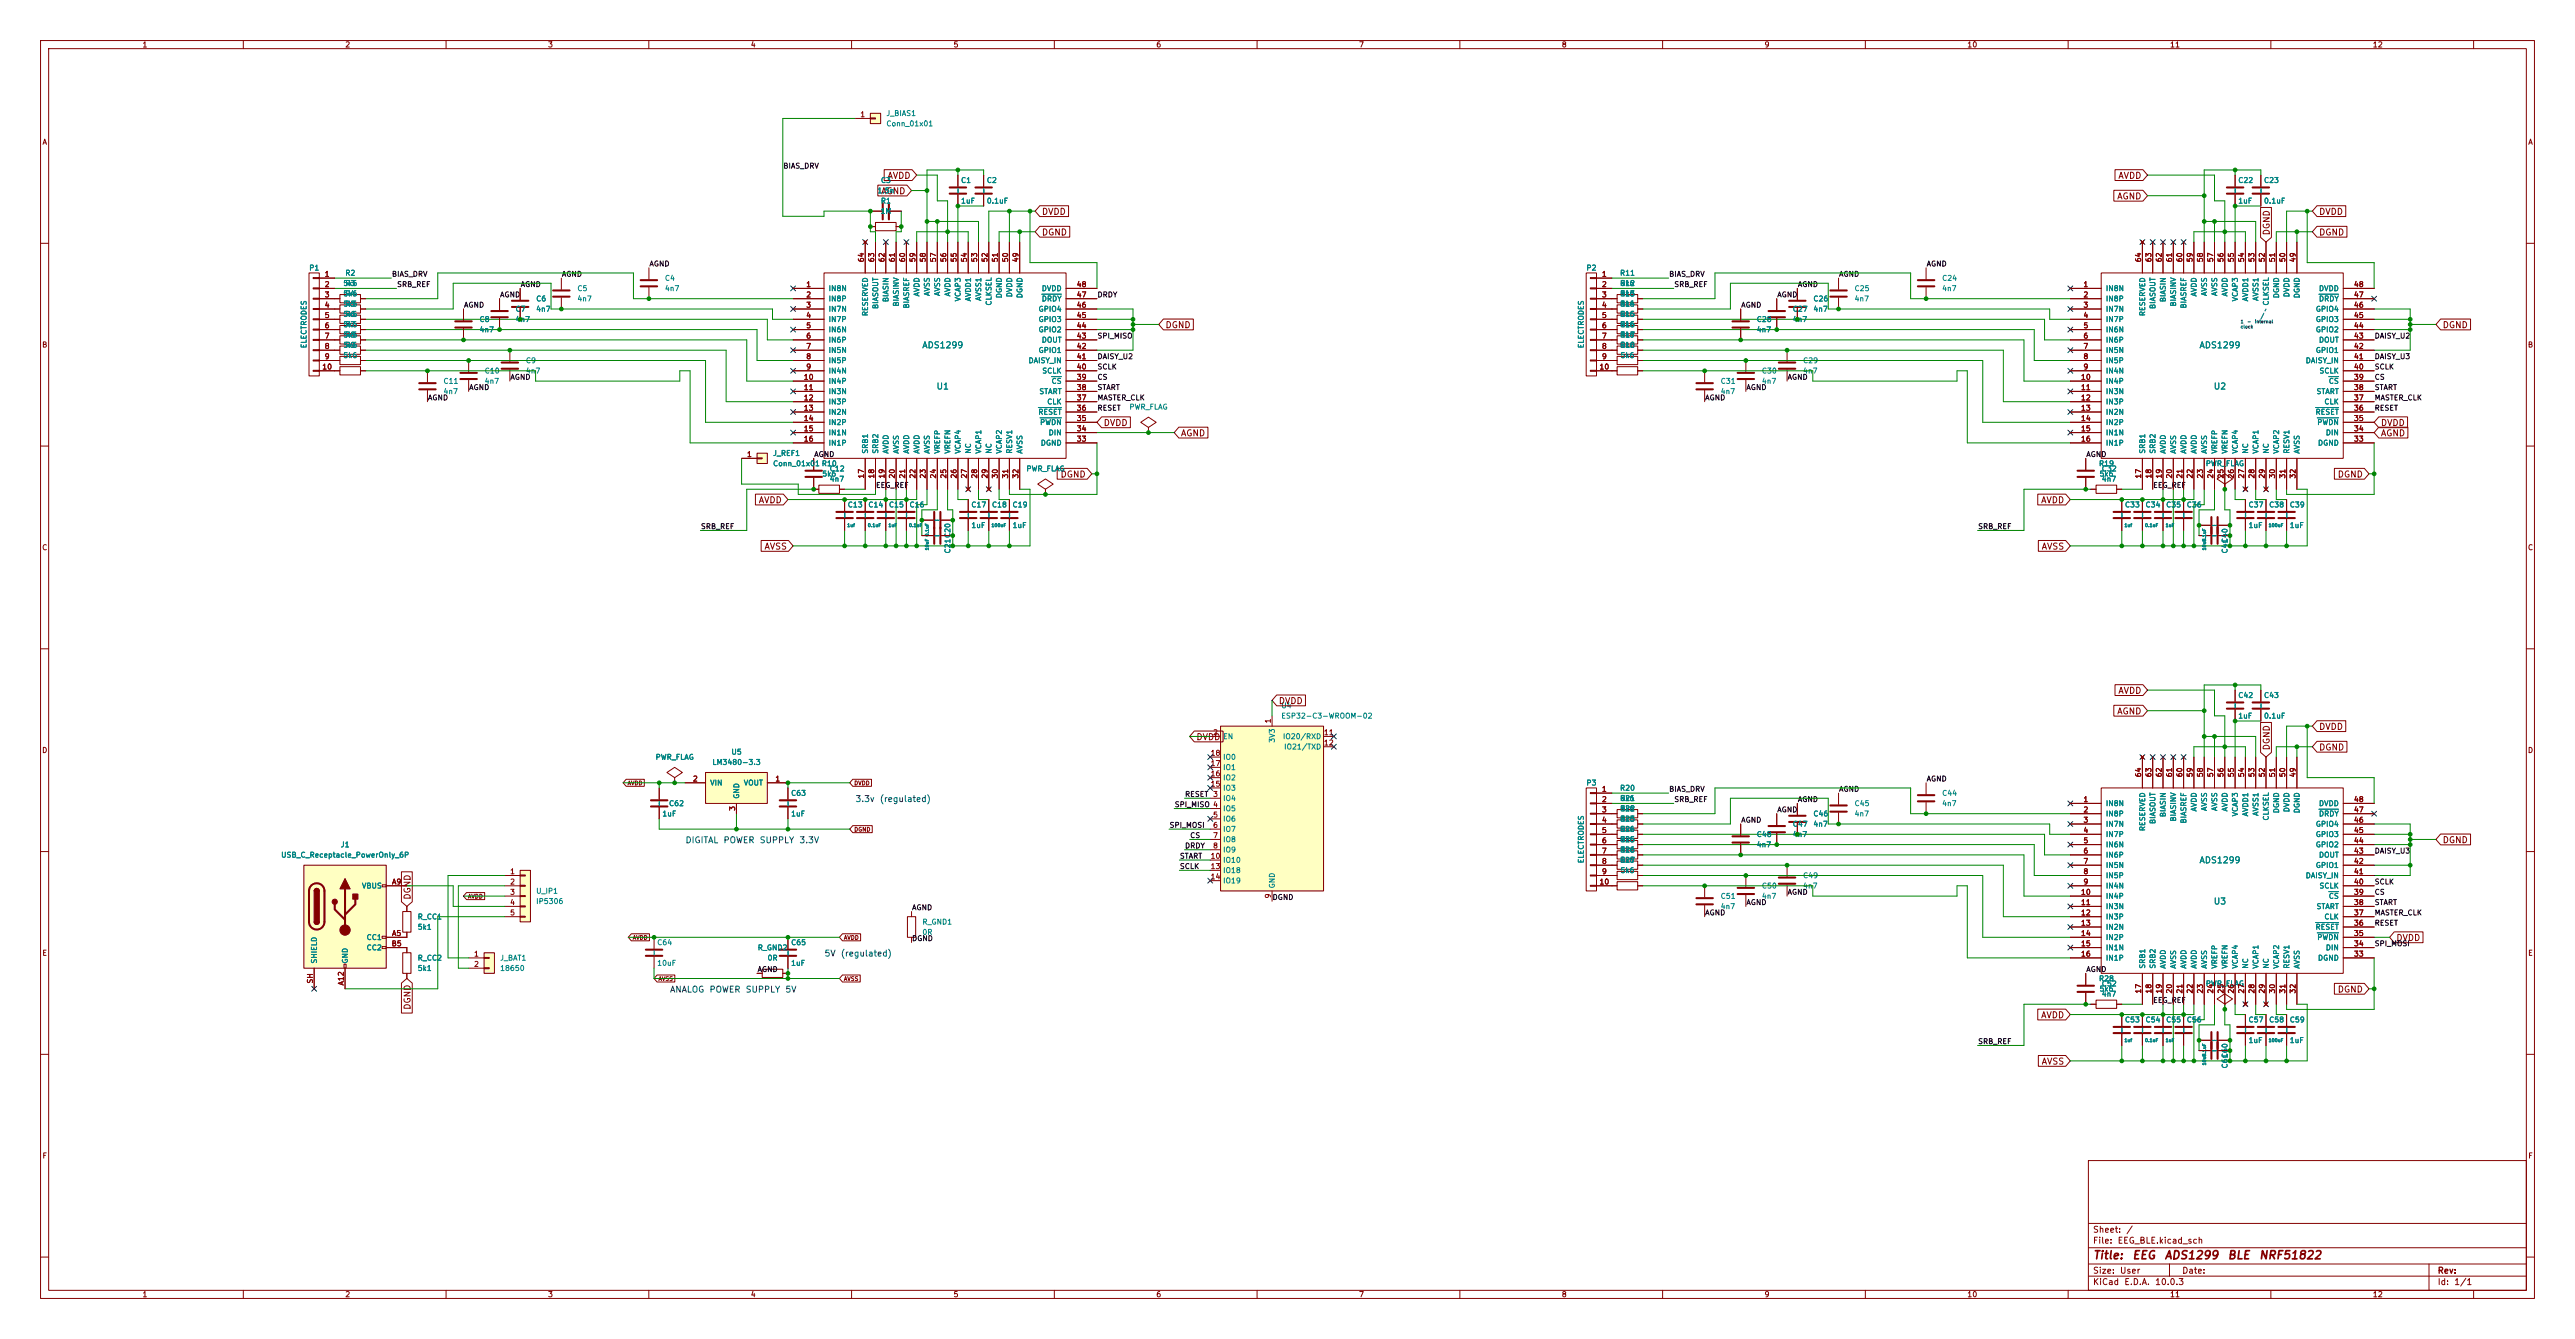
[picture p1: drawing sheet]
<svg xmlns="http://www.w3.org/2000/svg" width="635mm" height="330mm" viewBox="0 0 635 330" stroke-linecap="round" stroke-linejoin="round" font-family="sans-serif">
<defs><g id="words">
<g font-size="2" fill="#840000">
<text x="516" y="311">Title:</text>
<text x="525.7" y="311">EEG</text>
<text x="533.6" y="311">ADS1299</text>
<text x="549.2" y="311">BLE</text>
<text x="556.9" y="311">NRF51822</text>
</g>
<g font-size="1.5" fill="#840000">
<text x="218.7" y="44.5">AVDD</text>
<text x="522.3" y="44.5">AVDD</text>
<text x="217.2" y="48.3">AGND</text>
<text x="256.8" y="53.3">DVDD</text>
<text x="522" y="49.5">AGND</text>
<text x="571.8" y="53.3">DVDD</text>
<text x="256.8" y="58.4">DGND</text>
<text x="560.1" y="58.2" transform="rotate(-90 560.1 58.2)">DGND</text>
<text x="571.8" y="58.4">DGND</text>
<text x="287.3" y="81.3">DGND</text>
<text x="602.2" y="81.3">DGND</text>
<text x="272" y="105.4">DVDD</text>
<text x="291.1" y="108">AGND</text>
<text x="587" y="108">AGND</text>
<text x="587" y="105.4">DVDD</text>
<text x="261.4" y="118.1">DGND</text>
<text x="576.4" y="118.1">DGND</text>
<text x="187" y="124.5">AVDD</text>
<text x="503.2" y="124.5">AVDD</text>
<text x="188.4" y="135.9">AVSS</text>
<text x="503.3" y="135.9">AVSS</text>
<text x="315.2" y="174">DVDD</text>
<text x="522.3" y="171.5">AVDD</text>
<text x="522" y="176.5">AGND</text>
<text x="294.9" y="182.9">DVDD</text>
<text x="560.1" y="185.2" transform="rotate(-90 560.1 185.2)">DGND</text>
<text x="571.8" y="185.4">DGND</text>
<text x="571.8" y="180.3">DVDD</text>
<text x="602.2" y="208.3">DGND</text>
<text x="101.6" y="222" transform="rotate(-90 101.6 222)">DGND</text>
<text x="590.8" y="232.4">DVDD</text>
<text x="576.4" y="245.1">DGND</text>
<text x="101.6" y="249.1" transform="rotate(-90 101.6 249.1)">DGND</text>
<text x="503.2" y="251.5">AVDD</text>
<text x="503.3" y="262.9">AVSS</text>
<text x="516" y="304.3">Sheet:</text>
<text x="524.2" y="304.3">/</text>
<text x="516" y="307">File:</text>
<text x="522.1" y="307">EEG_BLE.kicad_sch</text>
<text x="516" y="317.2">KiCad</text>
<text x="516" y="314.4">Size:</text>
<text x="522.7" y="314.4">User</text>
<text x="523.7" y="317.2">E.D.A.</text>
<text x="531.3" y="317.2">10.0.3</text>
<text x="538" y="314.4">Date:</text>
<text x="601" y="314.4">Rev:</text>
<text x="601" y="317.2">Id:</text>
<text x="605.1" y="317.2">1/1</text>
</g>
<g font-size="1.5" fill="#008484">
<text x="227.3" y="86.3">ADS1299</text>
<text x="542.3" y="86.3">ADS1299</text>
<text x="230.8" y="96.4">U1</text>
<text x="545.8" y="96.4">U2</text>
<text x="542.3" y="213.3">ADS1299</text>
<text x="545.8" y="223.4">U3</text>
</g>
<g font-size="1.5" fill="#0000c2">
<text x="210.8" y="198.1">3.3v</text>
<text x="216.8" y="198.1">(regulated)</text>
<text x="168.9" y="208.3">DIGITAL</text>
<text x="178.3" y="208.3">POWER</text>
<text x="187.2" y="208.3">SUPPLY</text>
<text x="197" y="208.3">3.3V</text>
<text x="203.2" y="236.2">5V</text>
<text x="207.2" y="236.2">(regulated)</text>
<text x="165.1" y="245.1">ANALOG</text>
<text x="174.8" y="245.1">POWER</text>
<text x="183.8" y="245.1">SUPPLY</text>
<text x="193.5" y="245.1">5V</text>
</g>
<g font-size="1.3" fill="#840000">
<text x="35" y="12">1</text>
<text x="85" y="12">2</text>
<text x="135" y="12">3</text>
<text x="185" y="12">4</text>
<text x="235" y="12">5</text>
<text x="285" y="12">6</text>
<text x="335" y="12">7</text>
<text x="385" y="12">8</text>
<text x="435" y="12">9</text>
<text x="485" y="12">10</text>
<text x="535" y="12">11</text>
<text x="585" y="12">12</text>
<text x="212" y="29.2">1</text>
<text x="10.3" y="36">A</text>
<text x="623.3" y="36">A</text>
<text x="213.3" y="64.8" transform="rotate(-90 213.3 64.8)">64</text>
<text x="215.9" y="64.8" transform="rotate(-90 215.9 64.8)">63</text>
<text x="218.4" y="64.8" transform="rotate(-90 218.4 64.8)">62</text>
<text x="221" y="64.8" transform="rotate(-90 221 64.8)">61</text>
<text x="223.5" y="64.8" transform="rotate(-90 223.5 64.8)">60</text>
<text x="226" y="64.8" transform="rotate(-90 226 64.8)">59</text>
<text x="228.6" y="64.8" transform="rotate(-90 228.6 64.8)">58</text>
<text x="231.1" y="64.8" transform="rotate(-90 231.1 64.8)">57</text>
<text x="233.7" y="64.8" transform="rotate(-90 233.7 64.8)">56</text>
<text x="236.2" y="64.8" transform="rotate(-90 236.2 64.8)">55</text>
<text x="238.7" y="64.8" transform="rotate(-90 238.7 64.8)">54</text>
<text x="241.3" y="64.8" transform="rotate(-90 241.3 64.8)">53</text>
<text x="243.8" y="64.8" transform="rotate(-90 243.8 64.8)">52</text>
<text x="246.4" y="64.8" transform="rotate(-90 246.4 64.8)">51</text>
<text x="248.9" y="64.8" transform="rotate(-90 248.9 64.8)">50</text>
<text x="251.4" y="64.8" transform="rotate(-90 251.4 64.8)">49</text>
<text x="528.3" y="64.8" transform="rotate(-90 528.3 64.8)">64</text>
<text x="530.8" y="64.8" transform="rotate(-90 530.8 64.8)">63</text>
<text x="533.4" y="64.8" transform="rotate(-90 533.4 64.8)">62</text>
<text x="535.9" y="64.8" transform="rotate(-90 535.9 64.8)">61</text>
<text x="538.5" y="64.8" transform="rotate(-90 538.5 64.8)">60</text>
<text x="541" y="64.8" transform="rotate(-90 541 64.8)">59</text>
<text x="543.5" y="64.8" transform="rotate(-90 543.5 64.8)">58</text>
<text x="546.1" y="64.8" transform="rotate(-90 546.1 64.8)">57</text>
<text x="548.6" y="64.8" transform="rotate(-90 548.6 64.8)">56</text>
<text x="551.2" y="64.8" transform="rotate(-90 551.2 64.8)">55</text>
<text x="553.7" y="64.8" transform="rotate(-90 553.7 64.8)">54</text>
<text x="556.2" y="64.8" transform="rotate(-90 556.2 64.8)">53</text>
<text x="558.8" y="64.8" transform="rotate(-90 558.8 64.8)">52</text>
<text x="561.3" y="64.8" transform="rotate(-90 561.3 64.8)">51</text>
<text x="563.9" y="64.8" transform="rotate(-90 563.9 64.8)">50</text>
<text x="566.4" y="64.8" transform="rotate(-90 566.4 64.8)">49</text>
<text x="79.9" y="68.6">1</text>
<text x="79.9" y="71.1">2</text>
<text x="198.7" y="71.1">1</text>
<text x="265.4" y="71.1">48</text>
<text x="394.9" y="68.6">1</text>
<text x="394.9" y="71.1">2</text>
<text x="513.6" y="71.1">1</text>
<text x="580.3" y="71.1">48</text>
<text x="79.9" y="73.6">3</text>
<text x="79.9" y="76.2">4</text>
<text x="198.7" y="73.6">2</text>
<text x="198.7" y="76.2">3</text>
<text x="265.4" y="76.2">46</text>
<text x="265.4" y="73.6">47</text>
<text x="394.9" y="73.6">3</text>
<text x="394.9" y="76.2">4</text>
<text x="513.6" y="73.6">2</text>
<text x="513.6" y="76.2">3</text>
<text x="580.3" y="76.2">46</text>
<text x="580.3" y="73.6">47</text>
<text x="79.9" y="78.7">5</text>
<text x="79.9" y="81.3">6</text>
<text x="79.9" y="83.8">7</text>
<text x="198.7" y="78.7">4</text>
<text x="198.7" y="81.3">5</text>
<text x="198.7" y="83.8">6</text>
<text x="265.4" y="83.8">43</text>
<text x="265.4" y="81.3">44</text>
<text x="265.4" y="78.7">45</text>
<text x="394.9" y="78.7">5</text>
<text x="394.9" y="81.3">6</text>
<text x="394.9" y="83.8">7</text>
<text x="513.6" y="78.7">4</text>
<text x="513.6" y="81.3">5</text>
<text x="513.6" y="83.8">6</text>
<text x="580.3" y="83.8">43</text>
<text x="580.3" y="81.3">44</text>
<text x="580.3" y="78.7">45</text>
<text x="10.3" y="86">B</text>
<text x="79.9" y="86.3">8</text>
<text x="79.9" y="88.9">9</text>
<text x="198.7" y="86.3">7</text>
<text x="198.7" y="88.9">8</text>
<text x="265.4" y="88.9">41</text>
<text x="265.4" y="86.3">42</text>
<text x="394.9" y="86.3">8</text>
<text x="394.9" y="88.9">9</text>
<text x="513.6" y="86.3">7</text>
<text x="513.6" y="88.9">8</text>
<text x="580.3" y="88.9">41</text>
<text x="580.3" y="86.3">42</text>
<text x="623.3" y="86">B</text>
<text x="79.3" y="91.4">10</text>
<text x="198.1" y="94">10</text>
<text x="198.7" y="91.4">9</text>
<text x="265.4" y="94">39</text>
<text x="265.4" y="91.4">40</text>
<text x="394.3" y="91.4">10</text>
<text x="513" y="94">10</text>
<text x="513.6" y="91.4">9</text>
<text x="580.3" y="94">39</text>
<text x="580.3" y="91.4">40</text>
<text x="198.1" y="96.5">11</text>
<text x="198.1" y="99">12</text>
<text x="198.1" y="101.6">13</text>
<text x="265.4" y="101.6">36</text>
<text x="265.4" y="99">37</text>
<text x="265.4" y="96.5">38</text>
<text x="513" y="96.5">11</text>
<text x="513" y="99">12</text>
<text x="513" y="101.6">13</text>
<text x="580.3" y="101.6">36</text>
<text x="580.3" y="99">37</text>
<text x="580.3" y="96.5">38</text>
<text x="198.1" y="104.1">14</text>
<text x="198.1" y="106.7">15</text>
<text x="265.4" y="106.7">34</text>
<text x="265.4" y="104.1">35</text>
<text x="513" y="104.1">14</text>
<text x="513" y="106.7">15</text>
<text x="580.3" y="106.7">34</text>
<text x="580.3" y="104.1">35</text>
<text x="184.1" y="113">1</text>
<text x="198.1" y="109.2">16</text>
<text x="265.4" y="109.2">33</text>
<text x="513" y="109.2">16</text>
<text x="580.3" y="109.2">33</text>
<text x="213.3" y="118.2" transform="rotate(-90 213.3 118.2)">17</text>
<text x="215.9" y="118.2" transform="rotate(-90 215.9 118.2)">18</text>
<text x="218.4" y="118.2" transform="rotate(-90 218.4 118.2)">19</text>
<text x="221" y="118.2" transform="rotate(-90 221 118.2)">20</text>
<text x="223.5" y="118.2" transform="rotate(-90 223.5 118.2)">21</text>
<text x="226" y="118.2" transform="rotate(-90 226 118.2)">22</text>
<text x="228.6" y="118.2" transform="rotate(-90 228.6 118.2)">23</text>
<text x="231.1" y="118.2" transform="rotate(-90 231.1 118.2)">24</text>
<text x="233.7" y="118.2" transform="rotate(-90 233.7 118.2)">25</text>
<text x="236.2" y="118.2" transform="rotate(-90 236.2 118.2)">26</text>
<text x="238.7" y="118.2" transform="rotate(-90 238.7 118.2)">27</text>
<text x="241.3" y="118.2" transform="rotate(-90 241.3 118.2)">28</text>
<text x="243.8" y="118.2" transform="rotate(-90 243.8 118.2)">29</text>
<text x="246.4" y="118.2" transform="rotate(-90 246.4 118.2)">30</text>
<text x="248.9" y="118.2" transform="rotate(-90 248.9 118.2)">31</text>
<text x="251.4" y="118.2" transform="rotate(-90 251.4 118.2)">32</text>
<text x="528.3" y="118.2" transform="rotate(-90 528.3 118.2)">17</text>
<text x="530.8" y="118.2" transform="rotate(-90 530.8 118.2)">18</text>
<text x="533.4" y="118.2" transform="rotate(-90 533.4 118.2)">19</text>
<text x="535.9" y="118.2" transform="rotate(-90 535.9 118.2)">20</text>
<text x="538.5" y="118.2" transform="rotate(-90 538.5 118.2)">21</text>
<text x="541" y="118.2" transform="rotate(-90 541 118.2)">22</text>
<text x="543.5" y="118.2" transform="rotate(-90 543.5 118.2)">23</text>
<text x="546.1" y="118.2" transform="rotate(-90 546.1 118.2)">24</text>
<text x="548.6" y="118.2" transform="rotate(-90 548.6 118.2)">25</text>
<text x="551.2" y="118.2" transform="rotate(-90 551.2 118.2)">26</text>
<text x="553.7" y="118.2" transform="rotate(-90 553.7 118.2)">27</text>
<text x="556.2" y="118.2" transform="rotate(-90 556.2 118.2)">28</text>
<text x="558.8" y="118.2" transform="rotate(-90 558.8 118.2)">29</text>
<text x="561.3" y="118.2" transform="rotate(-90 561.3 118.2)">30</text>
<text x="563.9" y="118.2" transform="rotate(-90 563.9 118.2)">31</text>
<text x="566.4" y="118.2" transform="rotate(-90 566.4 118.2)">32</text>
<text x="10.3" y="136">C</text>
<text x="623.3" y="136">C</text>
<text x="313.7" y="178.5" transform="rotate(-90 313.7 178.5)">1</text>
<text x="10.3" y="186">D</text>
<text x="299" y="181.6">2</text>
<text x="326.3" y="181.6">11</text>
<text x="326.3" y="184.1">12</text>
<text x="623.3" y="186">D</text>
<text x="298.4" y="191.7">16</text>
<text x="298.4" y="189.2">17</text>
<text x="298.4" y="186.7">18</text>
<text x="528.3" y="191.8" transform="rotate(-90 528.3 191.8)">64</text>
<text x="530.8" y="191.8" transform="rotate(-90 530.8 191.8)">63</text>
<text x="533.4" y="191.8" transform="rotate(-90 533.4 191.8)">62</text>
<text x="535.9" y="191.8" transform="rotate(-90 535.9 191.8)">61</text>
<text x="538.5" y="191.8" transform="rotate(-90 538.5 191.8)">60</text>
<text x="541" y="191.8" transform="rotate(-90 541 191.8)">59</text>
<text x="543.5" y="191.8" transform="rotate(-90 543.5 191.8)">58</text>
<text x="546.1" y="191.8" transform="rotate(-90 546.1 191.8)">57</text>
<text x="548.6" y="191.8" transform="rotate(-90 548.6 191.8)">56</text>
<text x="551.2" y="191.8" transform="rotate(-90 551.2 191.8)">55</text>
<text x="553.7" y="191.8" transform="rotate(-90 553.7 191.8)">54</text>
<text x="556.2" y="191.8" transform="rotate(-90 556.2 191.8)">53</text>
<text x="558.8" y="191.8" transform="rotate(-90 558.8 191.8)">52</text>
<text x="561.3" y="191.8" transform="rotate(-90 561.3 191.8)">51</text>
<text x="563.9" y="191.8" transform="rotate(-90 563.9 191.8)">50</text>
<text x="566.4" y="191.8" transform="rotate(-90 566.4 191.8)">49</text>
<text x="170.7" y="193">2</text>
<text x="191.1" y="193">1</text>
<text x="298.4" y="194.3">15</text>
<text x="299" y="196.8">3</text>
<text x="394.9" y="195.6">1</text>
<text x="181.6" y="200.1" transform="rotate(-90 181.6 200.1)">3</text>
<text x="299" y="201.9">5</text>
<text x="394.9" y="198.1">2</text>
<text x="394.9" y="200.6">3</text>
<text x="394.9" y="203.2">4</text>
<text x="513.6" y="198.1">1</text>
<text x="513.6" y="200.6">2</text>
<text x="513.6" y="203.2">3</text>
<text x="580.3" y="203.2">46</text>
<text x="580.3" y="200.6">47</text>
<text x="580.3" y="198.1">48</text>
<text x="299" y="204.4">6</text>
<text x="299" y="207">7</text>
<text x="299" y="209.5">8</text>
<text x="394.9" y="205.7">5</text>
<text x="394.9" y="208.3">6</text>
<text x="513.6" y="205.7">4</text>
<text x="513.6" y="208.3">5</text>
<text x="580.3" y="208.3">44</text>
<text x="580.3" y="205.7">45</text>
<text x="125.7" y="215.9">1</text>
<text x="298.4" y="212.1">10</text>
<text x="298.4" y="214.6">13</text>
<text x="394.9" y="210.8">7</text>
<text x="394.9" y="213.3">8</text>
<text x="394.9" y="215.9">9</text>
<text x="513.6" y="210.8">6</text>
<text x="513.6" y="213.3">7</text>
<text x="513.6" y="215.9">8</text>
<text x="580.3" y="215.9">41</text>
<text x="580.3" y="213.3">42</text>
<text x="580.3" y="210.8">43</text>
<text x="96.5" y="218.4">A9</text>
<text x="125.7" y="218.4">2</text>
<text x="125.7" y="221">3</text>
<text x="298.4" y="217.1">14</text>
<text x="313.7" y="221.7" transform="rotate(-90 313.7 221.7)">9</text>
<text x="394.3" y="218.4">10</text>
<text x="513" y="221">10</text>
<text x="513.6" y="218.4">9</text>
<text x="580.3" y="221">39</text>
<text x="580.3" y="218.4">40</text>
<text x="125.7" y="223.5">4</text>
<text x="125.7" y="226">5</text>
<text x="513" y="223.5">11</text>
<text x="513" y="226">12</text>
<text x="580.3" y="226">37</text>
<text x="580.3" y="223.5">38</text>
<text x="96.4" y="233.7">B5</text>
<text x="96.5" y="231.1">A5</text>
<text x="513" y="228.6">13</text>
<text x="513" y="231.1">14</text>
<text x="513" y="233.7">15</text>
<text x="580.3" y="233.7">34</text>
<text x="580.3" y="231.1">35</text>
<text x="580.3" y="228.6">36</text>
<text x="10.3" y="236">E</text>
<text x="116.8" y="236.2">1</text>
<text x="116.8" y="238.7">2</text>
<text x="513" y="236.2">16</text>
<text x="580.3" y="236.2">33</text>
<text x="623.3" y="236">E</text>
<text x="77.4" y="242.7" transform="rotate(-90 77.4 242.7)">SH</text>
<text x="85.1" y="243.2" transform="rotate(-90 85.1 243.2)">A12</text>
<text x="528.3" y="245.2" transform="rotate(-90 528.3 245.2)">17</text>
<text x="530.8" y="245.2" transform="rotate(-90 530.8 245.2)">18</text>
<text x="533.4" y="245.2" transform="rotate(-90 533.4 245.2)">19</text>
<text x="535.9" y="245.2" transform="rotate(-90 535.9 245.2)">20</text>
<text x="538.5" y="245.2" transform="rotate(-90 538.5 245.2)">21</text>
<text x="541" y="245.2" transform="rotate(-90 541 245.2)">22</text>
<text x="543.5" y="245.2" transform="rotate(-90 543.5 245.2)">23</text>
<text x="546.1" y="245.2" transform="rotate(-90 546.1 245.2)">24</text>
<text x="548.6" y="245.2" transform="rotate(-90 548.6 245.2)">25</text>
<text x="551.2" y="245.2" transform="rotate(-90 551.2 245.2)">26</text>
<text x="553.7" y="245.2" transform="rotate(-90 553.7 245.2)">27</text>
<text x="556.2" y="245.2" transform="rotate(-90 556.2 245.2)">28</text>
<text x="558.8" y="245.2" transform="rotate(-90 558.8 245.2)">29</text>
<text x="561.3" y="245.2" transform="rotate(-90 561.3 245.2)">30</text>
<text x="563.9" y="245.2" transform="rotate(-90 563.9 245.2)">31</text>
<text x="566.4" y="245.2" transform="rotate(-90 566.4 245.2)">32</text>
<text x="10.3" y="286">F</text>
<text x="623.3" y="286">F</text>
<text x="35" y="320.2">1</text>
<text x="85" y="320.2">2</text>
<text x="135" y="320.2">3</text>
<text x="185" y="320.2">4</text>
<text x="235" y="320.2">5</text>
<text x="285" y="320.2">6</text>
<text x="335" y="320.2">7</text>
<text x="385" y="320.2">8</text>
<text x="435" y="320.2">9</text>
<text x="485" y="320.2">10</text>
<text x="535" y="320.2">11</text>
<text x="585" y="320.2">12</text>
</g>
<g font-size="1.3" fill="#008484">
<text x="218.4" y="28.9">J_BIAS1</text>
<text x="218.4" y="31.5">Conn_01x01</text>
<text x="216.3" y="48">1.5n</text>
<text x="217.1" y="45.4">C3</text>
<text x="236.9" y="45.4">C1</text>
<text x="243.2" y="45.4">C2</text>
<text x="551.8" y="45.4">C22</text>
<text x="558.2" y="45.4">C23</text>
<text x="217" y="53">1M</text>
<text x="217.1" y="50.5">R1</text>
<text x="236.9" y="50.5">1uF</text>
<text x="243.2" y="50.5">0.1uF</text>
<text x="551.8" y="50.5">1uF</text>
<text x="558.2" y="50.5">0.1uF</text>
<text x="76.1" y="67">P1</text>
<text x="84.5" y="70.8">5k6</text>
<text x="85" y="68.3">R2</text>
<text x="85" y="70.8">R3</text>
<text x="163.8" y="69.6">C4</text>
<text x="391.1" y="67">P2</text>
<text x="399.4" y="70.8">R12</text>
<text x="399.4" y="68.3">R11</text>
<text x="399.5" y="70.8">5k6</text>
<text x="478.8" y="69.6">C24</text>
<text x="84.5" y="75.9">5k6</text>
<text x="84.5" y="73.4">5k6</text>
<text x="85" y="73.4">R4</text>
<text x="85" y="75.9">R5</text>
<text x="127" y="77.2">C7</text>
<text x="132.1" y="74.6">C6</text>
<text x="132.1" y="77.2">4n7</text>
<text x="142.2" y="72.1">C5</text>
<text x="142.2" y="74.6">4n7</text>
<text x="163.8" y="72.1">4n7</text>
<text x="204.2" y="72.1">IN8N</text>
<text x="204.2" y="74.6">IN8P</text>
<text x="204.2" y="77.2">IN7N</text>
<text x="216.9" y="76.3" transform="rotate(-90 216.9 76.3)">BIASOUT</text>
<text x="219.4" y="74.6" transform="rotate(-90 219.4 74.6)">BIASIN</text>
<text x="222" y="75.7" transform="rotate(-90 222 75.7)">BIASINV</text>
<text x="224.5" y="76.2" transform="rotate(-90 224.5 76.2)">BIASREF</text>
<text x="227" y="73.2" transform="rotate(-90 227 73.2)">AVDD</text>
<text x="229.6" y="73.1" transform="rotate(-90 229.6 73.1)">AVSS</text>
<text x="232.1" y="73.1" transform="rotate(-90 232.1 73.1)">AVSS</text>
<text x="234.7" y="73.2" transform="rotate(-90 234.7 73.2)">AVDD</text>
<text x="237.2" y="74.5" transform="rotate(-90 237.2 74.5)">VCAP3</text>
<text x="239.7" y="74.5" transform="rotate(-90 239.7 74.5)">AVDD1</text>
<text x="242.3" y="74.3" transform="rotate(-90 242.3 74.3)">AVSS1</text>
<text x="244.8" y="75.5" transform="rotate(-90 244.8 75.5)">CLKSEL</text>
<text x="247.4" y="73.7" transform="rotate(-90 247.4 73.7)">DGND</text>
<text x="249.9" y="73.4" transform="rotate(-90 249.9 73.4)">DVDD</text>
<text x="252.4" y="73.7" transform="rotate(-90 252.4 73.7)">DGND</text>
<text x="256" y="77.2">GPIO4</text>
<text x="256.8" y="74.6">DRDY</text>
<text x="256.8" y="72.1">DVDD</text>
<text x="399.4" y="73.4">R13</text>
<text x="399.4" y="75.9">R14</text>
<text x="399.5" y="73.4">5k6</text>
<text x="399.5" y="75.9">5k6</text>
<text x="442" y="77.2">C27</text>
<text x="447" y="74.6">C26</text>
<text x="447" y="77.2">4n7</text>
<text x="457.2" y="72.1">C25</text>
<text x="457.2" y="74.6">4n7</text>
<text x="478.8" y="72.1">4n7</text>
<text x="519.2" y="72.1">IN8N</text>
<text x="519.2" y="74.6">IN8P</text>
<text x="519.2" y="77.2">IN7N</text>
<text x="531.8" y="76.3" transform="rotate(-90 531.8 76.3)">BIASOUT</text>
<text x="534.4" y="74.6" transform="rotate(-90 534.4 74.6)">BIASIN</text>
<text x="536.9" y="75.7" transform="rotate(-90 536.9 75.7)">BIASINV</text>
<text x="539.5" y="76.2" transform="rotate(-90 539.5 76.2)">BIASREF</text>
<text x="542" y="73.2" transform="rotate(-90 542 73.2)">AVDD</text>
<text x="544.5" y="73.1" transform="rotate(-90 544.5 73.1)">AVSS</text>
<text x="547.1" y="73.1" transform="rotate(-90 547.1 73.1)">AVSS</text>
<text x="549.6" y="73.2" transform="rotate(-90 549.6 73.2)">AVDD</text>
<text x="552.2" y="74.5" transform="rotate(-90 552.2 74.5)">VCAP3</text>
<text x="554.7" y="74.5" transform="rotate(-90 554.7 74.5)">AVDD1</text>
<text x="557.2" y="74.3" transform="rotate(-90 557.2 74.3)">AVSS1</text>
<text x="559.8" y="75.5" transform="rotate(-90 559.8 75.5)">CLKSEL</text>
<text x="562.3" y="73.7" transform="rotate(-90 562.3 73.7)">DGND</text>
<text x="564.9" y="73.4" transform="rotate(-90 564.9 73.4)">DVDD</text>
<text x="567.4" y="73.7" transform="rotate(-90 567.4 73.7)">DGND</text>
<text x="570.9" y="77.2">GPIO4</text>
<text x="571.7" y="74.6">DRDY</text>
<text x="571.7" y="72.1">DVDD</text>
<text x="84.5" y="83.5">5k6</text>
<text x="84.5" y="81">5k6</text>
<text x="84.5" y="78.4">5k6</text>
<text x="85" y="81">R7</text>
<text x="85" y="83.5">R8</text>
<text x="85" y="78.4">R6</text>
<text x="118.1" y="79.7">C8</text>
<text x="118.1" y="82.3">4n7</text>
<text x="127" y="79.7">4n7</text>
<text x="204.2" y="79.7">IN7P</text>
<text x="204.2" y="82.3">IN6N</text>
<text x="214.3" y="78.1" transform="rotate(-90 214.3 78.1)">RESERVED</text>
<text x="256" y="82.3">GPIO2</text>
<text x="256" y="79.7">GPIO3</text>
<text x="399.4" y="83.5">R17</text>
<text x="399.4" y="81">R16</text>
<text x="399.4" y="78.4">R15</text>
<text x="399.5" y="78.4">5k6</text>
<text x="399.5" y="83.5">5k6</text>
<text x="399.5" y="81">5k6</text>
<text x="433.1" y="79.7">C28</text>
<text x="433.1" y="82.3">4n7</text>
<text x="442" y="79.7">4n7</text>
<text x="519.2" y="79.7">IN7P</text>
<text x="519.2" y="82.3">IN6N</text>
<text x="529.3" y="78.1" transform="rotate(-90 529.3 78.1)">RESERVED</text>
<text x="570.9" y="82.3">GPIO2</text>
<text x="570.9" y="79.7">GPIO3</text>
<text x="75.9" y="86" transform="rotate(-90 75.9 86)">ELECTRODES</text>
<text x="84.5" y="88.6">5k6</text>
<text x="84.5" y="86.1">5k6</text>
<text x="85" y="86.1">R9</text>
<text x="129.5" y="89.9">C9</text>
<text x="204.2" y="84.8">IN6P</text>
<text x="204.2" y="87.3">IN5N</text>
<text x="204.2" y="89.9">IN5P</text>
<text x="253.5" y="89.9">DAISY_IN</text>
<text x="256" y="87.3">GPIO1</text>
<text x="256.8" y="84.8">DOUT</text>
<text x="390.9" y="86" transform="rotate(-90 390.9 86)">ELECTRODES</text>
<text x="399.4" y="86.1">R18</text>
<text x="399.5" y="86.1">5k6</text>
<text x="399.5" y="88.6">5k6</text>
<text x="444.5" y="89.9">C29</text>
<text x="519.2" y="84.8">IN6P</text>
<text x="519.2" y="87.3">IN5N</text>
<text x="519.2" y="89.9">IN5P</text>
<text x="568.5" y="89.9">DAISY_IN</text>
<text x="570.9" y="87.3">GPIO1</text>
<text x="571.7" y="84.8">DOUT</text>
<text x="109.2" y="95">C11</text>
<text x="119.4" y="92.4">C10</text>
<text x="119.4" y="95">4n7</text>
<text x="129.5" y="92.4">4n7</text>
<text x="204.2" y="92.4">IN4N</text>
<text x="204.2" y="95">IN4P</text>
<text x="256.9" y="92.4">SCLK</text>
<text x="259.2" y="95">CS</text>
<text x="424.2" y="95">C31</text>
<text x="434.3" y="92.4">C30</text>
<text x="434.3" y="95">4n7</text>
<text x="444.5" y="92.4">4n7</text>
<text x="519.2" y="92.4">IN4N</text>
<text x="519.2" y="95">IN4P</text>
<text x="571.9" y="92.4">SCLK</text>
<text x="574.2" y="95">CS</text>
<text x="109.2" y="97.5">4n7</text>
<text x="204.2" y="97.5">IN3N</text>
<text x="204.2" y="100">IN3P</text>
<text x="256.2" y="97.5">START</text>
<text x="258.1" y="100">CLK</text>
<text x="278.4" y="101.3">PWR_FLAG</text>
<text x="424.2" y="97.5">4n7</text>
<text x="519.2" y="97.5">IN3N</text>
<text x="519.2" y="100">IN3P</text>
<text x="571.1" y="97.5">START</text>
<text x="573.1" y="100">CLK</text>
<text x="204.2" y="102.6">IN2N</text>
<text x="204.2" y="105.1">IN2P</text>
<text x="204.2" y="107.7">IN1N</text>
<text x="255.9" y="102.6">RESET</text>
<text x="256.3" y="105.1">PWDN</text>
<text x="258.5" y="107.7">DIN</text>
<text x="519.2" y="102.6">IN2N</text>
<text x="519.2" y="105.1">IN2P</text>
<text x="519.2" y="107.7">IN1N</text>
<text x="570.9" y="102.6">RESET</text>
<text x="571.3" y="105.1">PWDN</text>
<text x="573.4" y="107.7">DIN</text>
<text x="190.5" y="112.7">J_REF1</text>
<text x="204.2" y="110.2">IN1P</text>
<text x="214.3" y="112" transform="rotate(-90 214.3 112)">SRB1</text>
<text x="216.9" y="112" transform="rotate(-90 216.9 112)">SRB2</text>
<text x="219.4" y="112" transform="rotate(-90 219.4 112)">AVDD</text>
<text x="222" y="112" transform="rotate(-90 222 112)">AVSS</text>
<text x="224.5" y="112" transform="rotate(-90 224.5 112)">AVDD</text>
<text x="227" y="112" transform="rotate(-90 227 112)">AVDD</text>
<text x="229.6" y="112" transform="rotate(-90 229.6 112)">AVSS</text>
<text x="232.1" y="112" transform="rotate(-90 232.1 112)">VREFP</text>
<text x="234.7" y="112" transform="rotate(-90 234.7 112)">VREFN</text>
<text x="237.2" y="112" transform="rotate(-90 237.2 112)">VCAP4</text>
<text x="239.7" y="112" transform="rotate(-90 239.7 112)">NC</text>
<text x="242.3" y="112" transform="rotate(-90 242.3 112)">VCAP1</text>
<text x="244.8" y="112" transform="rotate(-90 244.8 112)">NC</text>
<text x="247.4" y="112" transform="rotate(-90 247.4 112)">VCAP2</text>
<text x="249.9" y="112" transform="rotate(-90 249.9 112)">RESV1</text>
<text x="252.4" y="112" transform="rotate(-90 252.4 112)">AVSS</text>
<text x="256.5" y="110.2">DGND</text>
<text x="519.2" y="110.2">IN1P</text>
<text x="529.3" y="112" transform="rotate(-90 529.3 112)">SRB1</text>
<text x="531.8" y="112" transform="rotate(-90 531.8 112)">SRB2</text>
<text x="534.4" y="112" transform="rotate(-90 534.4 112)">AVDD</text>
<text x="536.9" y="112" transform="rotate(-90 536.9 112)">AVSS</text>
<text x="539.5" y="112" transform="rotate(-90 539.5 112)">AVDD</text>
<text x="542" y="112" transform="rotate(-90 542 112)">AVDD</text>
<text x="544.5" y="112" transform="rotate(-90 544.5 112)">AVSS</text>
<text x="547.1" y="112" transform="rotate(-90 547.1 112)">VREFP</text>
<text x="549.6" y="112" transform="rotate(-90 549.6 112)">VREFN</text>
<text x="552.2" y="112" transform="rotate(-90 552.2 112)">VCAP4</text>
<text x="554.7" y="112" transform="rotate(-90 554.7 112)">NC</text>
<text x="557.2" y="112" transform="rotate(-90 557.2 112)">VCAP1</text>
<text x="559.8" y="112" transform="rotate(-90 559.8 112)">NC</text>
<text x="562.3" y="112" transform="rotate(-90 562.3 112)">VCAP2</text>
<text x="564.9" y="112" transform="rotate(-90 564.9 112)">RESV1</text>
<text x="567.4" y="112" transform="rotate(-90 567.4 112)">AVSS</text>
<text x="571.5" y="110.2">DGND</text>
<text x="190.5" y="115.3">Conn_01x01 R10</text>
<text x="202.6" y="117.8">5k6</text>
<text x="204.5" y="116.5">C12</text>
<text x="204.5" y="119.1">4n7</text>
<text x="253" y="116.5">PWR_FLAG</text>
<text x="517.5" y="115.3">R19</text>
<text x="517.6" y="117.8">5k6</text>
<text x="518.2" y="116.5">C32</text>
<text x="518.2" y="119.1">4n7</text>
<text x="543.8" y="115.3">PWR_FLAG</text>
<text x="208.9" y="125.4">C13</text>
<text x="214" y="125.4">C14</text>
<text x="219.1" y="125.4">C15</text>
<text x="224.2" y="125.4">C16</text>
<text x="239.4" y="125.4">C17</text>
<text x="244.5" y="125.4">C18</text>
<text x="249.6" y="125.4">C19</text>
<text x="523.9" y="125.4">C33</text>
<text x="529" y="125.4">C34</text>
<text x="534" y="125.4">C35</text>
<text x="539.1" y="125.4">C36</text>
<text x="554.4" y="125.4">C37</text>
<text x="559.4" y="125.4">C38</text>
<text x="564.5" y="125.4">C39</text>
<text x="239.4" y="130.5">1uF</text>
<text x="249.6" y="130.5">1uF</text>
<text x="554.4" y="130.5">1uF</text>
<text x="564.5" y="130.5">1uF</text>
<text x="234.7" y="136.6" transform="rotate(-90 234.7 136.6)">C21C20</text>
<text x="549.6" y="136.6" transform="rotate(-90 549.6 136.6)">C41</text>
<text x="549.6" y="134.1" transform="rotate(-90 549.6 134.1)">C40</text>
<text x="551.8" y="172.4">C42</text>
<text x="558.2" y="172.4">C43</text>
<text x="315.8" y="175">U4</text>
<text x="315.8" y="177.5">ESP32-C3-WROOM-02</text>
<text x="551.8" y="177.5">1uF</text>
<text x="558.2" y="177.5">0.1uF</text>
<text x="301.5" y="182.6">EN</text>
<text x="314.7" y="183.3" transform="rotate(-90 314.7 183.3)">3V3</text>
<text x="316.2" y="182.6">IO20/RXD</text>
<text x="316.5" y="185.1">IO21/TXD</text>
<text x="161.6" y="187.7">PWR_FLAG</text>
<text x="175.6" y="188.9">LM3480-3.3</text>
<text x="180.2" y="186.4">U5</text>
<text x="301.5" y="190.2">IO1</text>
<text x="301.5" y="187.7">IO0</text>
<text x="175" y="194">VIN</text>
<text x="182.6" y="197.1" transform="rotate(-90 182.6 197.1)">GND</text>
<text x="183.3" y="194">VOUT</text>
<text x="195" y="196.6">C63</text>
<text x="301.5" y="197.8">IO4</text>
<text x="301.5" y="195.3">IO3</text>
<text x="301.5" y="192.7">IO2</text>
<text x="391.1" y="194">P3</text>
<text x="399.4" y="197.8">R21</text>
<text x="399.4" y="195.3">R20</text>
<text x="399.5" y="197.8">5k6</text>
<text x="478.8" y="196.6">C44</text>
<text x="163.2" y="201.6">1uF</text>
<text x="164.9" y="199.1">C62</text>
<text x="195" y="201.6">1uF</text>
<text x="301.5" y="200.4">IO5</text>
<text x="301.5" y="202.9">IO6</text>
<text x="399.4" y="200.4">R22</text>
<text x="399.4" y="202.9">R23</text>
<text x="399.5" y="200.4">5k6</text>
<text x="399.5" y="202.9">5k6</text>
<text x="447" y="201.6">C46</text>
<text x="457.2" y="199.1">C45</text>
<text x="457.2" y="201.6">4n7</text>
<text x="478.8" y="199.1">4n7</text>
<text x="519.2" y="199.1">IN8N</text>
<text x="519.2" y="201.6">IN8P</text>
<text x="531.8" y="203.3" transform="rotate(-90 531.8 203.3)">BIASOUT</text>
<text x="534.4" y="201.6" transform="rotate(-90 534.4 201.6)">BIASIN</text>
<text x="536.9" y="202.7" transform="rotate(-90 536.9 202.7)">BIASINV</text>
<text x="539.5" y="203.2" transform="rotate(-90 539.5 203.2)">BIASREF</text>
<text x="542" y="200.2" transform="rotate(-90 542 200.2)">AVDD</text>
<text x="544.5" y="200.1" transform="rotate(-90 544.5 200.1)">AVSS</text>
<text x="547.1" y="200.1" transform="rotate(-90 547.1 200.1)">AVSS</text>
<text x="549.6" y="200.2" transform="rotate(-90 549.6 200.2)">AVDD</text>
<text x="552.2" y="201.5" transform="rotate(-90 552.2 201.5)">VCAP3</text>
<text x="554.7" y="201.5" transform="rotate(-90 554.7 201.5)">AVDD1</text>
<text x="557.2" y="201.3" transform="rotate(-90 557.2 201.3)">AVSS1</text>
<text x="559.8" y="202.5" transform="rotate(-90 559.8 202.5)">CLKSEL</text>
<text x="562.3" y="200.7" transform="rotate(-90 562.3 200.7)">DGND</text>
<text x="564.9" y="200.4" transform="rotate(-90 564.9 200.4)">DVDD</text>
<text x="567.4" y="200.7" transform="rotate(-90 567.4 200.7)">DGND</text>
<text x="571.7" y="201.6">DRDY</text>
<text x="571.7" y="199.1">DVDD</text>
<text x="83.9" y="209.3">J1</text>
<text x="301.5" y="205.4">IO7</text>
<text x="301.5" y="208">IO8</text>
<text x="399.4" y="208">R25</text>
<text x="399.4" y="205.4">R24</text>
<text x="399.5" y="205.4">5k6</text>
<text x="399.5" y="208">5k6</text>
<text x="433.1" y="206.7">C48</text>
<text x="433.1" y="209.3">4n7</text>
<text x="442" y="204.2">C47</text>
<text x="442" y="206.7">4n7</text>
<text x="447" y="204.2">4n7</text>
<text x="519.2" y="204.2">IN7N</text>
<text x="519.2" y="206.7">IN7P</text>
<text x="519.2" y="209.3">IN6N</text>
<text x="529.3" y="205.1" transform="rotate(-90 529.3 205.1)">RESERVED</text>
<text x="570.9" y="209.3">GPIO2</text>
<text x="570.9" y="206.7">GPIO3</text>
<text x="570.9" y="204.2">GPIO4</text>
<text x="69.2" y="211.8">USB_C_Receptacle_PowerOnly_6P</text>
<text x="301.5" y="210.5">IO9</text>
<text x="301.5" y="213.1">IO10</text>
<text x="301.5" y="215.6">IO18</text>
<text x="390.9" y="213" transform="rotate(-90 390.9 213)">ELECTRODES</text>
<text x="399.4" y="210.5">R26</text>
<text x="399.4" y="213.1">R27</text>
<text x="399.5" y="210.5">5k6</text>
<text x="399.5" y="213.1">5k6</text>
<text x="399.5" y="215.6">5k6</text>
<text x="519.2" y="211.8">IN6P</text>
<text x="519.2" y="214.3">IN5N</text>
<text x="570.9" y="214.3">GPIO1</text>
<text x="571.7" y="211.8">DOUT</text>
<text x="89.1" y="219.4">VBUS</text>
<text x="132.1" y="220.7">U_IP1</text>
<text x="301.5" y="218.1">IO19</text>
<text x="314.7" y="219.2" transform="rotate(-90 314.7 219.2)">GND</text>
<text x="424.2" y="222">C51</text>
<text x="434.3" y="219.4">C50</text>
<text x="434.3" y="222">4n7</text>
<text x="444.5" y="216.9">C49</text>
<text x="444.5" y="219.4">4n7</text>
<text x="519.2" y="216.9">IN5P</text>
<text x="519.2" y="219.4">IN4N</text>
<text x="519.2" y="222">IN4P</text>
<text x="568.5" y="216.9">DAISY_IN</text>
<text x="571.9" y="219.4">SCLK</text>
<text x="574.2" y="222">CS</text>
<text x="102.9" y="227">R_CC1</text>
<text x="132.1" y="223.2">IP5306</text>
<text x="424.2" y="224.5">4n7</text>
<text x="519.2" y="224.5">IN3N</text>
<text x="519.2" y="227">IN3P</text>
<text x="571.1" y="224.5">START</text>
<text x="573.1" y="227">CLK</text>
<text x="90.3" y="232.1">CC1</text>
<text x="102.9" y="229.6">5k1</text>
<text x="161.9" y="233.4">C64</text>
<text x="195" y="233.4">C65</text>
<text x="227.3" y="230.8">0R</text>
<text x="227.3" y="228.3">R_GND1</text>
<text x="519.2" y="229.6">IN2N</text>
<text x="519.2" y="232.1">IN2P</text>
<text x="570.9" y="229.6">RESET</text>
<text x="571.3" y="232.1">PWDN</text>
<text x="78.4" y="237.7" transform="rotate(-90 78.4 237.7)">SHIELD</text>
<text x="86.1" y="237.7" transform="rotate(-90 86.1 237.7)">GND</text>
<text x="90.3" y="234.7">CC2</text>
<text x="102.9" y="237.2">R_CC2</text>
<text x="102.9" y="239.7">5k1</text>
<text x="123.2" y="237.2">J_BAT1</text>
<text x="123.2" y="239.7">18650</text>
<text x="161.9" y="238.5">10uF</text>
<text x="186.7" y="234.7">R_GND2</text>
<text x="189.2" y="237.2">0R</text>
<text x="195" y="238.5">1uF</text>
<text x="519.2" y="234.7">IN1N</text>
<text x="519.2" y="237.2">IN1P</text>
<text x="529.3" y="239" transform="rotate(-90 529.3 239)">SRB1</text>
<text x="531.8" y="239" transform="rotate(-90 531.8 239)">SRB2</text>
<text x="534.4" y="239" transform="rotate(-90 534.4 239)">AVDD</text>
<text x="536.9" y="239" transform="rotate(-90 536.9 239)">AVSS</text>
<text x="539.5" y="239" transform="rotate(-90 539.5 239)">AVDD</text>
<text x="542" y="239" transform="rotate(-90 542 239)">AVDD</text>
<text x="544.5" y="239" transform="rotate(-90 544.5 239)">AVSS</text>
<text x="547.1" y="239" transform="rotate(-90 547.1 239)">VREFP</text>
<text x="549.6" y="239" transform="rotate(-90 549.6 239)">VREFN</text>
<text x="552.2" y="239" transform="rotate(-90 552.2 239)">VCAP4</text>
<text x="554.7" y="239" transform="rotate(-90 554.7 239)">NC</text>
<text x="557.2" y="239" transform="rotate(-90 557.2 239)">VCAP1</text>
<text x="559.8" y="239" transform="rotate(-90 559.8 239)">NC</text>
<text x="562.3" y="239" transform="rotate(-90 562.3 239)">VCAP2</text>
<text x="564.9" y="239" transform="rotate(-90 564.9 239)">RESV1</text>
<text x="567.4" y="239" transform="rotate(-90 567.4 239)">AVSS</text>
<text x="571.5" y="237.2">DGND</text>
<text x="573.4" y="234.7">DIN</text>
<text x="517.5" y="242.3">R28</text>
<text x="517.6" y="244.8">5k6</text>
<text x="518.2" y="243.5">C52</text>
<text x="543.8" y="243.5">PWR_FLAG</text>
<text x="518.2" y="246.1">4n7</text>
<text x="523.9" y="252.4">C53</text>
<text x="529" y="252.4">C54</text>
<text x="534" y="252.4">C55</text>
<text x="539.1" y="252.4">C56</text>
<text x="554.4" y="257.5">1uF</text>
<text x="554.4" y="252.4">C57</text>
<text x="559.4" y="252.4">C58</text>
<text x="564.5" y="257.5">1uF</text>
<text x="564.5" y="252.4">C59</text>
<text x="549.6" y="263.6" transform="rotate(-90 549.6 263.6)">C61</text>
<text x="549.6" y="261.1" transform="rotate(-90 549.6 261.1)">C60</text>
</g>
<g font-size="1.3">
<text x="193" y="41.9">BIAS_DRV</text>
<text x="96.5" y="68.5">BIAS_DRV</text>
<text x="97.8" y="71.1">SRB_REF</text>
<text x="128.3" y="71.1">AGND</text>
<text x="138.4" y="68.5">AGND</text>
<text x="160" y="66">AGND</text>
<text x="411.5" y="68.5">BIAS_DRV</text>
<text x="412.7" y="71.1">SRB_REF</text>
<text x="443.2" y="71.1">AGND</text>
<text x="453.4" y="68.5">AGND</text>
<text x="475" y="66">AGND</text>
<text x="114.3" y="76.2">AGND</text>
<text x="123.2" y="73.6">AGND</text>
<text x="270.5" y="73.6">DRDY</text>
<text x="429.3" y="76.2">AGND</text>
<text x="438.1" y="73.6">AGND</text>
<text x="270.5" y="83.8">SPI_MISO</text>
<text x="585.5" y="83.8">DAISY_U2</text>
<text x="270.5" y="88.9">DAISY_U2</text>
<text x="585.5" y="88.9">DAISY_U3</text>
<text x="125.7" y="93.9">AGND</text>
<text x="270.5" y="93.9">CS</text>
<text x="270.5" y="91.4">SCLK</text>
<text x="440.7" y="93.9">AGND</text>
<text x="585.5" y="91.4">SCLK</text>
<text x="585.5" y="93.9">CS</text>
<text x="105.4" y="99">AGND</text>
<text x="115.6" y="96.5">AGND</text>
<text x="270.5" y="99">MASTER_CLK</text>
<text x="270.5" y="96.5">START</text>
<text x="270.5" y="101.6">RESET</text>
<text x="420.4" y="99">AGND</text>
<text x="430.5" y="96.5">AGND</text>
<text x="585.5" y="99">MASTER_CLK</text>
<text x="585.5" y="96.5">START</text>
<text x="585.5" y="101.6">RESET</text>
<text x="200.7" y="113">AGND</text>
<text x="514.3" y="113">AGND</text>
<text x="215.9" y="120.6">EEG_REF</text>
<text x="530.9" y="120.6">EEG_REF</text>
<text x="172.7" y="130.8">SRB_REF</text>
<text x="487.7" y="130.8">SRB_REF</text>
<text x="292.1" y="196.8">RESET</text>
<text x="411.5" y="195.5">BIAS_DRV</text>
<text x="453.4" y="195.5">AGND</text>
<text x="475" y="193">AGND</text>
<text x="289.6" y="199.4">SPI_MISO 4</text>
<text x="412.7" y="198.1">SRB_REF</text>
<text x="429.3" y="203.2">AGND</text>
<text x="438.1" y="200.6">AGND</text>
<text x="443.2" y="198.1">AGND</text>
<text x="288.3" y="204.4">SPI_MOSI</text>
<text x="292.1" y="209.5">DRDY</text>
<text x="293.4" y="207">CS</text>
<text x="290.8" y="212.1">START</text>
<text x="290.8" y="214.6">SCLK</text>
<text x="585.5" y="210.8">DAISY_U3</text>
<text x="440.7" y="220.9">AGND</text>
<text x="585.5" y="220.9">CS</text>
<text x="585.5" y="218.4">SCLK</text>
<text x="224.8" y="224.8">AGND</text>
<text x="313.7" y="222.2">DGND</text>
<text x="420.4" y="226">AGND</text>
<text x="430.5" y="223.5">AGND</text>
<text x="585.5" y="223.5">START</text>
<text x="585.5" y="226">MASTER_CLK</text>
<text x="224.8" y="232.4">DGND</text>
<text x="585.5" y="228.6">RESET</text>
<text x="585.5" y="233.6">SPI_MOSI</text>
<text x="186.7" y="240">AGND</text>
<text x="514.3" y="240">AGND</text>
<text x="530.9" y="247.6">EEG_REF</text>
<text x="487.7" y="257.8">SRB_REF</text>
</g>
<g font-size="1" fill="#008484">
<text x="237" y="47.2" transform="rotate(-90 237 47.2)">~</text>
<text x="243.3" y="47.2" transform="rotate(-90 243.3 47.2)">~</text>
<text x="552" y="47.2" transform="rotate(-90 552 47.2)">~</text>
<text x="558.3" y="47.2" transform="rotate(-90 558.3 47.2)">~</text>
<text x="209.1" y="127.2" transform="rotate(-90 209.1 127.2)">~</text>
<text x="214.1" y="127.2" transform="rotate(-90 214.1 127.2)">~</text>
<text x="219.2" y="127.2" transform="rotate(-90 219.2 127.2)">~</text>
<text x="224.3" y="127.2" transform="rotate(-90 224.3 127.2)">~</text>
<text x="230.4" y="129">~~</text>
<text x="239.5" y="127.2" transform="rotate(-90 239.5 127.2)">~</text>
<text x="244.6" y="127.2" transform="rotate(-90 244.6 127.2)">~</text>
<text x="249.7" y="127.2" transform="rotate(-90 249.7 127.2)">~</text>
<text x="524" y="127.2" transform="rotate(-90 524 127.2)">~</text>
<text x="529.1" y="127.2" transform="rotate(-90 529.1 127.2)">~</text>
<text x="534.2" y="127.2" transform="rotate(-90 534.2 127.2)">~</text>
<text x="539.3" y="127.2" transform="rotate(-90 539.3 127.2)">~</text>
<text x="545.3" y="130.3">~~</text>
<text x="554.5" y="127.2" transform="rotate(-90 554.5 127.2)">~</text>
<text x="559.6" y="127.2" transform="rotate(-90 559.6 127.2)">~</text>
<text x="564.7" y="127.2" transform="rotate(-90 564.7 127.2)">~</text>
<text x="230.4" y="132.9">~~</text>
<text x="545.3" y="132.9">~~</text>
<text x="552" y="174.2" transform="rotate(-90 552 174.2)">~</text>
<text x="558.3" y="174.2" transform="rotate(-90 558.3 174.2)">~</text>
<text x="163.3" y="198.3" transform="rotate(-90 163.3 198.3)">~</text>
<text x="195.1" y="198.3" transform="rotate(-90 195.1 198.3)">~</text>
<text x="162.1" y="235.2" transform="rotate(-90 162.1 235.2)">~</text>
<text x="195.1" y="235.2" transform="rotate(-90 195.1 235.2)">~</text>
<text x="524" y="254.2" transform="rotate(-90 524 254.2)">~</text>
<text x="529.1" y="254.2" transform="rotate(-90 529.1 254.2)">~</text>
<text x="534.2" y="254.2" transform="rotate(-90 534.2 254.2)">~</text>
<text x="539.3" y="254.2" transform="rotate(-90 539.3 254.2)">~</text>
<text x="545.3" y="257.3">~~</text>
<text x="554.5" y="254.2" transform="rotate(-90 554.5 254.2)">~</text>
<text x="559.6" y="254.2" transform="rotate(-90 559.6 254.2)">~</text>
<text x="564.7" y="254.2" transform="rotate(-90 564.7 254.2)">~</text>
<text x="545.3" y="259.9">~~</text>
</g>
<g font-size="1" fill="#840000">
<text x="154.7" y="193.9">AVDD</text>
<text x="210.5" y="193.9">DVDD</text>
<text x="210.5" y="205.3">DGND</text>
<text x="115.3" y="221.8">AVDD</text>
<text x="155.9" y="232">AVDD</text>
<text x="208" y="232">AVDD</text>
<text x="162.3" y="242.1">AVSS</text>
<text x="208" y="242.1">AVSS</text>
</g>
<g font-size=".8" fill="#0000c2">
<text x="552.4" y="79.9">1</text>
<text x="552.4" y="81.2">clock</text>
<text x="554.1" y="79.9">-</text>
<text x="556" y="79.9">internal</text>
</g>
<g font-size=".8" fill="#008484">
<text x="208.8" y="130.1">1uf</text>
<text x="213.9" y="130.1">0.1uF</text>
<text x="219" y="130.1">1uF</text>
<text x="224.1" y="130.1">0.1uF</text>
<text x="244.4" y="130.1">100uF</text>
<text x="523.8" y="130.1">1uf</text>
<text x="528.9" y="130.1">0.1uF</text>
<text x="534" y="130.1">1uF</text>
<text x="559.4" y="130.1">100uF</text>
<text x="229.2" y="135.8" transform="rotate(-90 229.2 135.8)">10uF 0.1uF</text>
<text x="544.2" y="135.8" transform="rotate(-90 544.2 135.8)">10uF</text>
<text x="544.2" y="133.7" transform="rotate(-90 544.2 133.7)">0.1uF</text>
<text x="523.8" y="257.1">1uf</text>
<text x="528.9" y="257.1">0.1uF</text>
<text x="534" y="257.1">1uF</text>
<text x="559.4" y="257.1">100uF</text>
<text x="544.2" y="262.8" transform="rotate(-90 544.2 262.8)">10uF</text>
<text x="544.2" y="260.7" transform="rotate(-90 544.2 260.7)">0.1uF</text>
</g>
</g></defs>
<g fill="none" stroke="#840000" stroke-width=".25">
<path d="M10 10h615v310.2h-615zM12 12h611v306.2h-611zM60 10v2M110 10v2M160 10v2M210 10v2M260 10v2M310 10v2M360 10v2M410 10v2M460 10v2M510 10v2"/>
<path d="M560 10v2M610 10v2M551.2 43.2v2.8M551.2 48v2.8M557.5 43.2v2.8M557.5 48v2.8M10 60h2M82.5 78.7h1.3M83.8 77.7h5.1v2.1h-5.1zM88.9 78.7h1.3M114.3 76.2v2.8M138.4 68.6v2.8"/>
<path d="M138.4 73.4v2.8M623 60h2M114.3 81v2.8M10 110h2M200.7 113v2.8M200.7 117.9v2.8M623 110h2M218.4 123.2v2.8M218.4 128v2.8M243.8 123.2v2.8M243.8 128v2.8M10 160h2"/>
<path d="M623 160h2M10 210h2M623 210h2M558.8 250.2v2.8M558.8 255v2.8M10 260h2M623 260h2M515 286.2h108v32h-108zM10 310h2M60 318.2v2M110 318.2v2M160 318.2v2"/>
<path d="M210 318.2v2M260 318.2v2M310 318.2v2M360 318.2v2M410 318.2v2M460 318.2v2M510 318.2v2M515 314.7h108M515 311.7h108M515 307.7h108M515 301.7h108M535 311.7v3"/>
<path d="M560 318.2v2M599 311.7v6.5M610 318.2v2M623 310h2"/>
</g>
<g fill="none" stroke="#840000" stroke-width=".51">
<path d="M549.1 46.2h4.1M549.1 47.8h4.1M555.5 46.2h4.1M555.5 47.8h4.1M112.3 79.2h4M136.4 71.6h4.1M136.4 73.2h4.1M112.3 80.8h4M198.6 116.1h4.1M198.6 117.6h4.1M216.4 126.2h4.1M216.4 127.8h4.1"/>
<path d="M241.8 126.2h4.1M241.8 127.8h4.1M556.8 253.2h4M556.8 254.8h4"/>
</g>
<path d="M301 179.1h25.4v40.6h-25.4z" fill="#ffffc2"/>
<g fill="none" stroke="#840000" stroke-width=".25">
<path d="M76.2 67.3h2.5v25.4h-2.5zM77.2 68.5h1.5v.2h-1.5zM77.2 71h1.5v.2h-1.5zM77.2 73.5h1.5v.3h-1.5zM77.2 76.1h1.5v.2h-1.5zM77.2 78.6h1.5v.3h-1.5zM78.7 73.7h5.1M78.7 68.6h3.8M78.7 71.1h3.8M78.7 76.2h3.8M78.7 78.7h3.8M83.8 72.6h5.1v2.1h-5.1z"/>
<path d="M88.9 73.7h1.3M77.2 81.2h1.5v.2h-1.5zM77.2 83.7h1.5v.2h-1.5zM77.2 86.2h1.5v.3h-1.5zM77.2 88.8h1.5v.2h-1.5zM77.2 91.3h1.5v.3h-1.5zM78.7 86.4h5.1M78.7 91.4h5.1M78.7 88.9h5.1M78.7 81.3h3.8M78.7 83.8h5.1M83.8 85.3h5.1v2.1h-5.1z"/>
<path d="M83.8 90.4h5.1v2.1h-5.1zM83.8 87.9h5.1v2h-5.1zM83.8 82.8h5.1v2h-5.1zM88.9 86.4h1.3M88.9 91.4h1.3M88.9 88.9h1.3M88.9 83.8h1.3M105.4 91.4v2.8M105.4 96.3v2.8M115.6 88.9v2.8M115.6 93.7v2.8M301 179.1h25.4v40.6h-25.4z"/>
<path d="M313.7 176.5v2.6M298.4 181.6h2.6M298.4 196.9h2.6M298.4 199.4h2.6M298.4 194.3h2.6M298.4 191.8h2.6M298.4 189.2h2.6M298.4 186.7h2.6M326.4 181.6h2.5M326.4 184.2h2.5M298.4 201.9h2.6M298.4 204.5h2.6"/>
<path d="M298.4 207h2.6M298.4 209.6h2.6M298.4 212.1h2.6M298.4 214.6h2.6M298.4 217.2h2.6M313.7 219.7v2.6"/>
</g>
<path d="M103.4 94.5h4M103.4 96h4M113.5 91.9h4.1M113.5 93.5h4.1" fill="none" stroke="#840000" stroke-width=".51"/>
<path d="M74.9 213.4h20.3v25.4h-20.3z" fill="#ffffc2"/>
<g fill="none" stroke="#840000" stroke-width=".25">
<path d="M74.9 213.4h20.3v25.4h-20.3zM77.5 219.7l.2-.4 .4-.2 .5 .2 .1 .4M94.2 218.2h1v.5h-1zM95.2 218.4h5.1M77.5 227.3l.2 .5 .4 .2 .5-.2 .1-.5M77.5 238.8v5M84.8 237.7h.5v1.1h-.5zM85.1 238.8v5M94.2 230.9h1v.5h-1zM94.2 233.4h1v.5h-1zM95.2 233.7h5.1v1.3M99.3 235h2v5h-2z"/>
<path d="M99.3 224.8h2v5.1h-2zM100.3 229.9v1.2h-5.1M100.3 223.5v1.3M100.3 240v1.3"/>
</g>
<path d="M76.8 218.4a1.9 1.9 0 0 1 2-.4 1.9 1.9 0 0 1 1.2 1.7v7.6a1.91 1.91 0 0 1-1.9 1.9 1.91 1.91 0 0 1-1.9-1.9v-7.7zM85.1 219.2v10.2M82.5 223v1.3l2.6 2.5M87.6 221.7v1.3l-2.5 2.6" fill="none" stroke="#840000" stroke-width=".51"/>
<g fill="#840000" stroke="#840000" stroke-width=".25">
<path d="M77.5 219.7h1.2v7.6h-1.2z"/>
<path d="M77.7 219.3l.6-.2 .4 .6h-1.2z"/>
<path d="M77.5 227.3h1.2l-.1 .5-.5 .2-.4-.2z"/>
<path d="M85.1 216.7l1.3 2.5h-2.6z"/>
<path d="M87 220.5h1.3v1.2h-1.3z"/>
<circle cx="82.5" cy="222.4" r=".63"/>
<circle cx="85.1" cy="229.4" r="1.27"/>
</g>
<path d="M128.3 214.6h2.5v12.7h-2.5z" fill="#ffffc2"/>
<g fill="none" stroke="#840000" stroke-width=".25">
<path d="M162.6 194.3v2.8M162.6 199.1v2.8M124.5 215.9h3.8M124.5 218.4h3.8M128.3 214.6h2.5v12.7h-2.5zM128.3 215.8h1.2v.2h-1.2zM128.3 218.3h1.2v.3h-1.2zM124.5 221h3.8M124.5 223.5h3.8M124.5 226.1h3.8M128.3 220.9h1.2v.2h-1.2zM128.3 223.4h1.2v.2h-1.2z"/>
<path d="M128.3 225.9h1.2v.3h-1.2z"/>
</g>
<path d="M160.5 197.4h4.1M160.5 198.9h4.1" fill="none" stroke="#840000" stroke-width=".51"/>
<path d="M119.4 235h2.5v5h-2.5z" fill="#ffffc2"/>
<g fill="none" stroke="#840000" stroke-width=".25">
<path d="M166.4 191.8l1.9-1.3-1.9-1.3-1.9 1.3 1.9 1.3v1.2M166.4 193h.1M194.3 194.3v2.8M194.3 199.1v2.8M115.6 236.2h3.8M115.6 238.8h3.8M119.4 235h2.5v5h-2.5zM119.4 236.1h1.2v.2h-1.2zM119.4 238.6h1.2v.3h-1.2zM161.3 231.1v2.8M161.3 236v2.8M188 239h5v2h-5z"/>
<path d="M223.8 226.1h2v5h-2zM224.8 224.8v1.3M224.8 231.1v1.3M186.7 240h1.3M193 240h1.3"/>
</g>
<path d="M192.3 197.4h4M192.3 198.9h4M159.3 234.2h4M159.3 235.7h4" fill="none" stroke="#840000" stroke-width=".51"/>
<path d="M174 190.5h15.2v7.6h-15.2z" fill="#ffffc2"/>
<path d="M238.8 123.2v2.8M238.8 128v2.8M168.9 193h5.1M174 190.5h15.2v7.6h-15.2zM181.6 198.1v2.6M189.2 193h5.1M194.3 231.1v2.8M194.3 236v2.8" fill="none" stroke="#840000" stroke-width=".25"/>
<path d="M236.7 126.2h4.1M236.7 127.8h4.1M192.3 234.2h4M192.3 235.7h4" fill="none" stroke="#840000" stroke-width=".51"/>
<path d="M186.7 111.8h2.5v2.5h-2.5z" fill="#ffffc2"/>
<g fill="none" stroke="#840000" stroke-width=".25">
<path d="M213 59.3l.7 .8M213.4 59.7v7.6M213.7 59.3l-.7 .8M215.9 59.7v7.6M218.4 59.7v7.6M221 59.7v7.6M223.5 59.7v7.6M226.1 59.7v7.6M228.6 59.7v7.6M231.1 59.7v7.6M233.7 59.7v7.6M236.2 43.2v2.8"/>
<path d="M236.2 48v2.8M236.2 59.7v7.6M238.8 59.7v7.6M241.3 59.7v7.6M242.6 43.2v2.8M242.6 48v2.8M243.8 59.7v7.6M246.4 59.7v7.6M248.9 59.7v7.6M251.5 59.7v7.6M527.9 59.3l.8 .8M528.3 59.7v7.6"/>
<path d="M528.7 59.3l-.8 .8M530.9 59.7v7.6M533.4 59.7v7.6M535.9 59.7v7.6M538.5 59.7v7.6M541 59.7v7.6M543.6 59.7v7.6M546.1 59.7v7.6M548.6 59.7v7.6M551.2 59.7v7.6M553.7 59.7v7.6M556.3 59.7v7.6"/>
<path d="M558.8 59.7v7.6M561.3 59.7v7.6M563.9 59.7v7.6M566.4 59.7v7.6M82.5 76.2h1.3M83.8 75.2h5.1v2h-5.1zM88.9 76.2h1.3M123.2 73.7v2.8M123.2 78.5v2.8M160 66v2.8M160 70.9v2.8M195.6 71.1h7.6"/>
<path d="M195.6 73.7h7.6M195.6 76.2h7.6M195.6 78.7h7.6M203.2 67.3h59.7v45.7h-59.7zM262.9 71.1h7.6M262.9 73.7h7.6M262.9 76.2h7.6M262.9 78.7h7.6M391.2 67.3h2.5v25.4h-2.5zM392.2 68.5h1.5v.2h-1.5zM392.2 71h1.5v.2h-1.5zM392.2 73.5h1.5v.3h-1.5z"/>
<path d="M392.2 76.1h1.5v.2h-1.5zM392.2 78.6h1.5v.3h-1.5zM393.7 71.1h3.8M393.7 73.7h5.1M393.7 76.2h5.1M393.7 78.7h5.1M393.7 68.6h3.8M398.8 75.2h5.1v2h-5.1zM398.8 77.7h5.1v2.1h-5.1zM398.8 72.6h5.1v2.1h-5.1zM403.9 73.7h1.2M403.9 76.2h1.2"/>
<path d="M403.9 78.7h1.2M429.3 76.2v2.8M438.1 73.7v2.8M438.1 78.5v2.8M443.2 71.1v2.8M443.2 75.9v2.8M453.4 68.6v2.8M453.4 73.4v2.8M475 66v2.8M475 70.9v2.8M510.5 71.1h7.7M510.5 73.7h7.7"/>
<path d="M510.5 76.2h7.7M510.5 78.7h7.7M518.2 67.3h59.6v45.7h-59.6zM577.8 71.1h7.7M577.8 73.7h7.7M577.8 76.2h7.7M577.8 78.7h7.7M82.5 81.3h1.3M83.8 80.3h5.1v2h-5.1zM88.9 81.3h1.3M125.7 86.4v2.8M125.7 91.2v2.8"/>
<path d="M195.6 81.3h7.6M195.6 83.8h7.6M195.6 86.4h7.6M195.6 88.9h7.6M195.6 91.4h7.6M195.6 94h7.6M195.6 96.5h7.6M195.6 99.1h7.6M262.9 81.3h7.6M262.9 83.8h7.6M262.9 86.4h7.6M262.9 88.9h7.6"/>
<path d="M262.9 91.4h7.6M262.9 94h7.6M262.9 96.5h7.6M262.9 99.1h7.6M392.2 81.2h1.5v.2h-1.5zM392.2 83.7h1.5v.2h-1.5zM392.2 86.2h1.5v.3h-1.5zM392.2 88.8h1.5v.2h-1.5zM392.2 91.3h1.5v.3h-1.5zM393.7 81.3h5.1M393.7 83.8h5.1M393.7 86.4h5.1"/>
<path d="M393.7 88.9h5.1M393.7 91.4h5.1M398.8 80.3h5.1v2h-5.1zM398.8 87.9h5.1v2h-5.1zM398.8 90.4h5.1v2.1h-5.1zM398.8 85.3h5.1v2.1h-5.1zM398.8 82.8h5.1v2h-5.1zM403.9 81.3h1.2M403.9 83.8h1.2M403.9 86.4h1.2M403.9 88.9h1.2M403.9 91.4h1.2"/>
<path d="M420.4 91.4v2.8M420.4 96.3v2.8M429.3 81v2.8M430.5 88.9v2.8M430.5 93.7v2.8M440.7 86.4v2.8M440.7 91.2v2.8M510.5 81.3h7.7M510.5 83.8h7.7M510.5 86.4h7.7M510.5 88.9h7.7M510.5 91.4h7.7"/>
<path d="M510.5 94h7.7M510.5 96.5h7.7M510.5 99.1h7.7M577.8 81.3h7.7M577.8 83.8h7.7M577.8 86.4h7.7M577.8 88.9h7.7M577.8 91.4h7.7M577.8 94h7.7M577.8 96.5h7.7M577.8 99.1h7.7M182.9 113h3.8"/>
<path d="M186.7 111.8h2.5v2.5h-2.5zM186.7 112.9h1.3v.3h-1.3zM195.6 101.6h7.6M195.6 104.1h7.6M195.6 106.7h7.6M195.6 109.2h7.6M201.9 119.6h5.1v2.1h-5.1zM213.4 113v7.7M215.9 113v7.7M218.4 113v7.7M221 113v7.7M223.5 113v7.7"/>
<path d="M226.1 113v7.7M228.6 113v7.7M231.1 113v7.7M233.7 113v7.7M236.2 113v7.7M238.8 113v7.7M241.3 113v7.7M243.8 113v7.7M246.4 113v7.7M248.9 113v7.7M251.5 113v7.7M262.9 101.6h7.6"/>
<path d="M262.9 104.1h7.6M262.9 106.7h7.6M262.9 109.2h7.6M510.5 101.6h7.7M510.5 104.1h7.7M510.5 106.7h7.7M510.5 109.2h7.7M514.3 113v2.8M514.3 117.9v2.8M516.9 119.6h5.1v2.1h-5.1zM528.3 113v7.7M530.9 113v7.7"/>
<path d="M533.4 113v7.7M535.9 113v7.7M538.5 113v7.7M541 113v7.7M543.6 113v7.7M546.1 113v7.7M548.6 119.4l1.9-1.3-1.9-1.3-1.9 1.3 1.9 1.3v1.3M548.6 113v7.7M551.2 113v7.7M553.7 113v7.7M556.3 113v7.7M558.8 113v7.7"/>
<path d="M561.3 113v7.7M563.9 113v7.7M566.4 113v7.7M577.8 101.6h7.7M577.8 104.1h7.7M577.8 106.7h7.7M577.8 109.2h7.7M200.7 120.7h1.2M207 120.7h1.3M208.3 123.2v2.8M208.3 128v2.8M213.4 123.2v2.8"/>
<path d="M213.4 128v2.8M223.5 123.2v2.8M223.5 128v2.8M227.3 132.1h2.8M227.3 128.3h2.8M232.2 132.1h2.7M232.2 128.3h2.7M238.4 120.3l.7 .7M239.1 120.3l-.7 .7M243.5 120.3l.7 .7M244.2 120.3l-.7 .7M257.8 120.7l1.9-1.3-1.9-1.3-1.9 1.3 1.9 1.3v1.2"/>
<path d="M257.8 121.9h.1M515.6 120.7h1.3M522 120.7h1.2M523.2 123.2v2.8M523.2 128v2.8M528.3 123.2v2.8M528.3 128v2.8M533.4 123.2v2.8M533.4 128v2.8M538.5 123.2v2.8M538.5 128v2.8M542.3 129.5h2.8"/>
<path d="M542.3 132.1h2.8M547.1 129.5h2.8M547.1 132.1h2.8M548.6 120.7h.1M553.3 120.3l.8 .7M554.1 120.3l-.8 .7M558.4 120.3l.8 .7M559.2 120.3l-.8 .7M443.2 198.1v2.8M453.4 195.6v2.8M475 193v2.8M475 197.9v2.8"/>
<path d="M440.7 213.4v2.8M440.7 218.2v2.8M443.2 202.9v2.8M453.4 200.4v2.8M538.5 250.2v2.8M538.5 255v2.8M542.3 256.5h2.8M542.3 259.1h2.8M547.1 256.5h2.8M547.1 259.1h2.8M548.6 247.6l1.9-1.3-1.9-1.2-1.9 1.2 1.9 1.3v1.3M548.6 248.9h.1"/>
<path d="M553.7 250.2v2.8M553.7 255v2.8"/>
</g>
<g fill="none" stroke="#840000" stroke-width=".51">
<path d="M234.2 46.2h4.1M234.2 47.8h4.1M240.5 46.2h4.1M240.5 47.8h4.1M121.2 76.7h4M121.2 78.2h4M158 69.1h4.1M158 70.6h4.1M427.2 79.2h4.1M436.1 76.7h4.1M436.1 78.2h4.1M441.2 74.2h4.1"/>
<path d="M441.2 75.7h4.1M451.4 71.6h4M451.4 73.2h4M472.9 69.1h4.1M472.9 70.6h4.1M123.7 89.4h4.1M123.7 90.9h4.1M418.3 94.5h4.1M418.3 96h4.1M427.2 80.8h4.1M428.5 91.9h4.1M428.5 93.5h4.1"/>
<path d="M438.7 89.4h4M438.7 90.9h4M512.3 116.1h4.1M512.3 117.6h4.1M206.2 126.2h4.1M206.2 127.8h4.1M211.3 126.2h4.1M211.3 127.8h4.1M221.5 126.2h4.1M221.5 127.8h4.1M230.4 126.2v7.9M231.9 126.2v7.9"/>
<path d="M521.2 126.2h4.1M521.2 127.8h4.1M526.3 126.2h4.1M526.3 127.8h4.1M531.4 126.2h4M531.4 127.8h4M536.4 126.2h4.1M536.4 127.8h4.1M545.3 127.5v6.6M546.9 127.5v6.6M451.4 198.6h4M472.9 196.1h4.1"/>
<path d="M472.9 197.6h4.1M438.7 216.4h4M438.7 217.9h4M441.2 201.2h4.1M441.2 202.7h4.1M451.4 200.2h4M536.4 253.2h4.1M536.4 254.8h4.1M545.3 254.5v6.6M546.9 254.5v6.6M551.7 253.2h4.1M551.7 254.8h4.1"/>
</g>
<path d="M256.9 72.6h4.8M571.9 72.6h4.8M259.3 92.9h2.4M574.3 92.9h2.4M256.1 100.5h5.6M256.5 103h5.2M571 100.5h5.7M571.4 103h5.3" fill="none" stroke="#008484" stroke-width=".25"/>
<path d="M214.6 27.9h2.6v2.6h-2.6z" fill="#ffffc2"/>
<g fill="none" stroke="#840000" stroke-width=".25">
<path d="M210.8 29.2h3.8M214.6 27.9h2.6v2.6h-2.6zM214.6 29.1h1.3v.2h-1.3zM213 59.3l.7 .8M213.4 59.7v7.6M213.7 59.3l-.7 .8M214.6 52.1h2.8M214.6 55.9h1.3M215.9 54.9h5.1v2h-5.1zM215.9 59.7v7.6M216.5 45.7h7.1l1.2 1.3-1.2 1.3h-7.1zM218 41.8h6.9l1.2 1.4-1.2 1.3h-6.9z"/>
<path d="M218.4 59.7v7.6M219.5 52.1h2.7M221 55.9h1.2M221 59.7v7.6M223.5 59.7v7.6M226.1 59.7v7.6M228.6 59.7v7.6M231.1 59.7v7.6M233.7 59.7v7.6M236.2 43.2v2.8M236.2 48v2.8M236.2 59.7v7.6"/>
<path d="M238.8 59.7v7.6M241.3 59.7v7.6M242.6 43.2v2.8M242.6 48v2.8M243.8 59.7v7.6M246.4 59.7v7.6M248.9 59.7v7.6M251.5 59.7v7.6M256.4 55.8h7.4v2.7h-7.4l-1.1-1.3zM256.4 50.7h7.1v2.7h-7.1l-1.1-1.3zM521.3 46.9h7.1l1.2 1.4-1.2 1.3h-7.1zM521.6 41.8h6.8l1.2 1.4-1.2 1.3h-6.8z"/>
<path d="M527.9 59.3l.8 .8M528.3 59.7v7.6M528.7 59.3l-.8 .8M530.9 59.7v7.6M533.4 59.7v7.6M535.9 59.7v7.6M538.5 59.7v7.6M541 59.7v7.6M543.6 59.7v7.6M546.1 59.7v7.6M548.6 59.7v7.6M551.2 43.2v2.8"/>
<path d="M551.2 48v2.8M551.2 59.7v7.6M553.7 59.7v7.6M556.3 59.7v7.6M557.5 51.2h2.6v7.3l-1.3 1.2-1.3-1.2zM557.5 43.2v2.8M557.5 48v2.8M558.8 59.7v7.6M561.3 59.7v7.6M563.9 59.7v7.6M566.4 59.7v7.6M571.4 50.7h7.1v2.7h-7.1l-1.2-1.3z"/>
<path d="M571.4 55.8h7.4v2.7h-7.4l-1.2-1.3zM78.7 71.1h3.8M78.7 73.7h5.1M78.7 76.2h5.1M78.7 78.7h5.1M78.7 68.6h3.8M88.9 73.7h1.3M88.9 76.2h1.3M88.9 78.7h1.3M114.3 76.2v2.8M123.2 73.7v2.8M123.2 78.5v2.8"/>
<path d="M128.3 71.1v2.8M128.3 75.9v2.8M195.6 71.1h7.6M195.6 73.7h7.6M195.6 76.2h7.6M195.6 78.7h7.6M262.9 71.1h7.6M262.9 73.7h7.6M262.9 76.2h7.6M262.9 78.7h7.6M286.9 78.7h7.4v2.6h-7.4l-1.2-1.3zM393.7 71.1h3.8"/>
<path d="M393.7 73.7h5.1M393.7 76.2h5.1M393.7 78.7h5.1M393.7 68.6h3.8M403.9 73.7h1.2M403.9 76.2h1.2M403.9 78.7h1.2M429.3 76.2v2.8M438.1 73.7v2.8M438.1 78.5v2.8M443.2 71.1v2.8M443.2 75.9v2.8"/>
<path d="M510.5 71.1h7.7M510.5 73.7h7.7M510.5 76.2h7.7M510.5 78.7h7.7M577.8 71.1h7.7M577.8 73.7h7.7M577.8 76.2h7.7M577.8 78.7h7.7M601.9 78.7h7.3v2.6h-7.3l-1.2-1.3zM78.7 81.3h5.1M78.7 83.8h5.1M78.7 86.4h5.1"/>
<path d="M78.7 88.9h5.1M78.7 91.4h5.1M88.9 81.3h1.3M88.9 83.8h1.3M88.9 86.4h1.3M88.9 88.9h1.3M88.9 91.4h1.3M114.3 81v2.8M195.6 81.3h7.6M195.6 83.8h7.6M195.6 86.4h7.6M195.6 88.9h7.6"/>
<path d="M195.6 91.4h7.6M195.6 94h7.6M195.6 96.5h7.6M195.6 99.1h7.6M262.9 81.3h7.6M262.9 83.8h7.6M262.9 86.4h7.6M262.9 88.9h7.6M262.9 91.4h7.6M262.9 94h7.6M262.9 96.5h7.6M262.9 99.1h7.6"/>
<path d="M393.7 81.3h5.1M393.7 83.8h5.1M393.7 86.4h5.1M393.7 88.9h5.1M393.7 91.4h5.1M403.9 81.3h1.2M403.9 83.8h1.2M403.9 86.4h1.2M403.9 88.9h1.2M403.9 91.4h1.2M429.3 81v2.8M510.5 81.3h7.7"/>
<path d="M510.5 83.8h7.7M510.5 86.4h7.7M510.5 88.9h7.7M510.5 91.4h7.7M510.5 94h7.7M510.5 96.5h7.7M510.5 99.1h7.7M577.8 81.3h7.7M577.8 83.8h7.7M577.8 86.4h7.7M577.8 88.9h7.7M577.8 91.4h7.7"/>
<path d="M577.8 94h7.7M577.8 96.5h7.7M577.8 99.1h7.7M182.9 113h3.8M195.6 101.6h7.6M195.6 104.1h7.6M195.6 106.7h7.6M195.6 109.2h7.6M200.7 113v2.8M200.7 117.9v2.8h1.2M213.4 113v7.7M215.9 113v7.7"/>
<path d="M218.4 113v7.7M221 113v7.7M223.5 113v7.7M226.1 113v7.7M228.6 113v7.7M231.1 113v7.7M233.7 113v7.7M236.2 113v7.7M238.8 113v7.7M241.3 113v7.7M243.8 113v7.7M246.4 113v7.7"/>
<path d="M248.9 113v7.7M251.5 113v7.7M260.7 115.5h7.4l1.1 1.3-1.1 1.4h-7.4zM262.9 101.6h7.6M262.9 104.1h7.6M262.9 106.7h7.6M262.9 109.2h7.6M271.7 102.8h7.1v2.7h-7.1l-1.2-1.4zM283.2 105.4l1.9-1.3-1.9-1.2-1.9 1.2 1.9 1.3v1.3M283.2 106.7h.1M290.7 105.3h7.2v2.7h-7.2l-1.1-1.3zM510.5 101.6h7.7"/>
<path d="M510.5 104.1h7.7M510.5 106.7h7.7M510.5 109.2h7.7M514.3 113v2.8M514.3 117.9v2.8M528.3 113v7.7M530.9 113v7.7M533.4 113v7.7M535.9 113v7.7M538.5 113v7.7M541 113v7.7M543.6 113v7.7"/>
<path d="M546.1 113v7.7M548.6 113v7.7M551.2 113v7.7M553.7 113v7.7M556.3 113v7.7M558.8 113v7.7M561.3 113v7.7M563.9 113v7.7M566.4 113v7.7M575.7 115.5h7.4l1.1 1.3-1.1 1.4h-7.4zM577.8 101.6h7.7M577.8 104.1h7.7"/>
<path d="M577.8 106.7h7.7M577.8 109.2h7.7M586.6 105.3h7.2v2.7h-7.2l-1.1-1.3zM586.6 102.8h7.1v2.7h-7.1l-1.1-1.4zM186.3 121.9h6.9l1.1 1.3-1.1 1.3h-6.9zM187.7 133.3h6.7l1.2 1.3-1.2 1.4h-6.7zM207 120.7h1.3M208.3 123.2v2.8M208.3 128v2.8M213.4 123.2v2.8M213.4 128v2.8M218.4 123.2v2.8"/>
<path d="M218.4 128v2.8M223.5 123.2v2.8M223.5 128v2.8M227.3 128.3h2.8M227.3 132.1h2.8M232.2 128.3h2.7M232.2 132.1h2.7M238.4 120.3l.7 .7M238.8 123.2v2.8M238.8 128v2.8M239.1 120.3l-.7 .7M243.5 120.3l.7 .7"/>
<path d="M243.8 123.2v2.8M243.8 128v2.8M244.2 120.3l-.7 .7M248.9 123.2v2.8M248.9 128v2.8M257.8 121.9h.1M502.5 121.9h6.9l1.1 1.3-1.1 1.3h-6.9zM502.7 133.3h6.7l1.1 1.3-1.1 1.4h-6.7zM515.6 120.7h1.3M522 120.7h1.2M523.2 123.2v2.8M523.2 128v2.8"/>
<path d="M528.3 123.2v2.8M528.3 128v2.8M533.4 123.2v2.8M533.4 128v2.8M538.5 123.2v2.8M538.5 128v2.8M542.3 132.1h2.8M542.3 129.5h2.8M547.1 132.1h2.8M547.1 129.5h2.8M548.6 120.7h.1M553.3 120.3l.8 .7"/>
<path d="M553.7 123.2v2.8M553.7 128v2.8M554.1 120.3l-.8 .7M558.4 120.3l.8 .7M558.8 123.2v2.8M558.8 128v2.8M559.2 120.3l-.8 .7M563.9 123.2v2.8M563.9 128v2.8M314.8 171.4h7.1v2.7h-7.1l-1.1-1.4zM521.3 173.9h7.1l1.2 1.4-1.2 1.3h-7.1zM521.6 168.8h6.8l1.2 1.4-1.2 1.3h-6.8z"/>
<path d="M551.2 170.2v2.8M551.2 175v2.8M557.5 178.2h2.6v7.3l-1.3 1.2-1.3-1.2zM557.5 170.2v2.8M557.5 175v2.8M571.4 177.7h7.1v2.7h-7.1l-1.2-1.3zM154.4 192.2h4.5v1.7h-4.5l-.7-.9zM162.6 194.3v2.8M162.6 199.1v2.8M166.4 193h.1M168.9 193h5.1M181.6 198.1v2.6"/>
<path d="M189.2 193h5.1M194.3 194.3v2.8M194.3 199.1v2.8M210.3 192.2h4.6v1.7h-4.6l-.8-.9zM294.5 180.3h7.1v2.6h-7.1l-1.1-1.3zM391.2 194.3h2.5v25.4h-2.5zM392.2 195.5h1.5v.2h-1.5zM392.2 198h1.5v.2h-1.5zM393.7 195.6h3.8M393.7 198.1h3.8M398.8 199.6h5.1v2.1h-5.1zM443.2 198.1v2.8"/>
<path d="M510.5 198.1h7.7M518.2 194.3h59.6v45.7h-59.6zM527.9 186.3l.8 .8M528.3 186.7v7.6M528.7 186.3l-.8 .8M530.9 186.7v7.6M533.4 186.7v7.6M535.9 186.7v7.6M538.5 186.7v7.6M541 186.7v7.6M543.6 186.7v7.6M546.1 186.7v7.6"/>
<path d="M548.6 186.7v7.6M551.2 186.7v7.6M553.7 186.7v7.6M556.3 186.7v7.6M558.8 186.7v7.6M561.3 186.7v7.6M563.9 186.7v7.6M566.4 186.7v7.6M571.4 182.8h7.4v2.7h-7.4l-1.2-1.3zM577.8 198.1h7.7M95.2 218.4h5.1M99 215h2.7v7.4l-1.4 1.1-1.3-1.1z"/>
<path d="M210.3 203.6h4.8v1.7h-4.8l-.8-.8zM392.2 200.5h1.5v.3h-1.5zM392.2 203.1h1.5v.2h-1.5zM392.2 205.6h1.5v.3h-1.5zM392.2 208.2h1.5v.2h-1.5zM392.2 210.7h1.5v.2h-1.5zM392.2 213.2h1.5v.3h-1.5zM392.2 215.8h1.5v.2h-1.5zM392.2 218.3h1.5v.3h-1.5zM393.7 203.2h5.1M393.7 205.7h5.1M393.7 208.3h5.1"/>
<path d="M393.7 200.7h5.1M393.7 213.4h5.1M393.7 210.8h5.1M393.7 215.9h5.1M393.7 218.4h5.1M398.8 202.2h5.1v2h-5.1zM398.8 204.7h5.1v2.1h-5.1zM398.8 207.3h5.1v2h-5.1zM398.8 212.3h5.1v2.1h-5.1zM398.8 214.9h5.1v2h-5.1zM398.8 209.8h5.1v2h-5.1zM398.8 217.4h5.1v2.1h-5.1z"/>
<path d="M403.9 203.2h1.2M403.9 205.7h1.2M403.9 208.3h1.2M403.9 200.7h1.2M403.9 213.4h1.2M403.9 210.8h1.2M403.9 215.9h1.2M403.9 218.4h1.2M420.4 218.4v2.8M429.3 203.2v2.8M429.3 208v2.8M430.5 215.9v2.8"/>
<path d="M438.1 200.7v2.8M438.1 205.5v2.8M443.2 202.9v2.8M510.5 203.2h7.7M510.5 205.7h7.7M510.5 208.3h7.7M510.5 200.7h7.7M510.5 213.4h7.7M510.5 210.8h7.7M510.5 215.9h7.7M510.5 218.4h7.7M577.8 203.2h7.7"/>
<path d="M577.8 205.7h7.7M577.8 208.3h7.7M577.8 200.7h7.7M577.8 213.4h7.7M577.8 210.8h7.7M577.8 215.9h7.7M577.8 218.4h7.7M601.9 205.7h7.3v2.6h-7.3l-1.2-1.3zM77.5 238.8v5M85.1 238.8v5M95.2 233.7h5.1v1.3M100.3 229.9v1.2h-5.1"/>
<path d="M100.3 223.5v1.3M115 220.1h4.5v1.7h-4.5l-.7-.8zM155.7 230.3h4.5v1.7h-4.5l-.8-.9zM194.3 231.1v2.8M194.3 236v2.8M207.8 230.3h4.4v1.7h-4.4l-.8-.9zM420.4 223.3v2.8M430.5 220.7v2.8M510.5 221h7.7M510.5 223.5h7.7M510.5 226.1h7.7M510.5 228.6h7.7"/>
<path d="M510.5 231.1h7.7M510.5 233.7h7.7M510.5 236.2h7.7M577.8 221h7.7M577.8 223.5h7.7M577.8 226.1h7.7M577.8 228.6h7.7M577.8 231.1h7.7M577.8 233.7h7.7M577.8 236.2h7.7M590.4 229.8h7.1v2.7h-7.1l-1.1-1.4zM99 242.4l1.3-1.1 1.4 1.1v7.4h-2.7z"/>
<path d="M100.3 240v1.3M162 240.4h4.4v1.8h-4.4l-.7-.9zM186.7 240h1.3M193 240h1.3M207.8 240.4h4.3v1.8h-4.3l-.8-.9zM502.5 248.9h6.9l1.1 1.3-1.1 1.3h-6.9zM514.3 240v2.8M514.3 244.9v2.8M515.6 247.7h1.3M516.9 246.6h5.1v2.1h-5.1zM522 247.7h1.2M523.2 250.2v2.8"/>
<path d="M523.2 255v2.8M528.3 240v7.7M528.3 250.2v2.8M528.3 255v2.8M530.9 240v7.7M533.4 240v7.7M533.4 250.2v2.8M533.4 255v2.8M535.9 240v7.7M538.5 240v7.7M538.5 250.2v2.8M538.5 255v2.8"/>
<path d="M541 240v7.7M542.3 256.5h2.8M542.3 259.1h2.8M543.6 240v7.7M546.1 240v7.7M547.1 256.5h2.8M547.1 259.1h2.8M548.6 248.9h.1M548.6 240v7.7M551.2 240v7.7M553.3 247.3l.8 .7M553.7 240v7.7"/>
<path d="M553.7 250.2v2.8M553.7 255v2.8M554.1 247.3l-.8 .7M556.3 240v7.7M558.4 247.3l.8 .7M558.8 240v7.7M558.8 250.2v2.8M558.8 255v2.8M559.2 247.3l-.8 .7M561.3 240v7.7M563.9 240v7.7M563.9 250.2v2.8"/>
<path d="M563.9 255v2.8M566.4 240v7.7M575.7 242.5h7.4l1.1 1.3-1.1 1.4h-7.4zM502.7 260.3h6.7l1.1 1.3-1.1 1.4h-6.7z"/>
</g>
<g fill="none" stroke="#840000" stroke-width=".51">
<path d="M217.7 50v4.1M219.2 50v4.1M126.2 74.2h4.1M126.2 75.7h4.1M246.9 126.2h4.1M246.9 127.8h4.1M551.7 126.2h4.1M551.7 127.8h4.1M556.8 126.2h4M556.8 127.8h4M561.8 126.2h4.1M561.8 127.8h4.1"/>
<path d="M549.1 173.2h4.1M549.1 174.8h4.1M555.5 173.2h4.1M555.5 174.8h4.1M427.2 206.2h4.1M427.2 207.8h4.1M428.5 218.9h4.1M436.1 203.7h4.1M436.1 205.2h4.1M418.3 221.5h4.1M418.3 223h4.1M428.5 220.5h4.1"/>
<path d="M512.3 243.1h4.1M512.3 244.6h4.1M521.2 253.2h4.1M521.2 254.8h4.1M526.3 253.2h4.1M526.3 254.8h4.1M531.4 253.2h4M531.4 254.8h4M561.8 253.2h4.1M561.8 254.8h4.1"/>
</g>
<path d="M256.9 72.6h4.8M571.9 72.6h4.8M259.3 92.9h2.4M574.3 92.9h2.4M256.1 100.5h5.6M256.5 103h5.2M571 100.5h5.7M571.4 103h5.3M571.9 199.6h4.8M574.3 219.9h2.4M571 227.5h5.7M571.4 230h5.3" fill="none" stroke="#008484" stroke-width=".25"/>
<path d="M557.5 78.7l1.3-2.5" fill="none" stroke="#0000c2" stroke-width=".25" stroke-dasharray="1.7 .6"/>
<g fill="none" stroke="#008400" stroke-width=".25">
<path d="M210.8 29.2h-17.8v24.1h10.2v-1.2h11.4v5.1h1.3v2.5M222.2 52.1v5.1h-1.2v2.5M224.8 47h3.8M226.1 59.7v-2.5h12.7v2.5M226.1 43.2h5v6.3h2.6v10.2M228.6 54.6h12.7v5.1M231.1 54.6v5.1M236.2 41.9v1.3M242.6 43.2v-1.3h-14v17.8M242.6 50.8h-6.4v8.9M248.9 52.1v7.6M251.5 57.2v2.5"/>
<path d="M254 52.1v12.7h16.5v6.3M255.3 57.2h-8.9v2.5M255.3 52.1h-11.5v7.6M529.6 43.2h16.5v6.3h2.5v10.2M529.6 48.3h14M541 59.7v-2.5h12.7v2.5M543.6 54.6h12.7v5.1M546.1 54.6v5.1M551.2 41.9v1.3M557.5 43.2v-1.3h-13.9v17.8M557.5 50.8h-6.3v8.9M566.4 57.2v2.5"/>
<path d="M569 52.1v12.7h16.5v6.3M570.2 52.1h-6.3v7.6M570.2 57.2h-8.9v2.5M82.5 68.6h14M82.5 71.1h15.3M90.2 78.7h99v5.1h6.4M90.2 76.2h21.6v-6.3h24.1v6.3h54.6v2.5h5.1M90.2 73.7h17.7v-6.4h48.3v6.4h39.4M270.5 76.2h8.9v10.2h-8.9M270.5 78.7h8.9M397.5 68.6h14M397.5 71.1h15.2"/>
<path d="M405.1 73.7h17.8v-6.4h48.3v6.4h39.3M405.1 78.7h99.1v5.1h6.3M405.1 76.2h21.6v-6.3h24.1v6.3h54.7v2.5h5M585.5 76.2h8.9v10.2h-8.9M585.5 78.7h8.9M90.2 81.3h96.5v7.6h8.9M90.2 86.4h88.9v12.7h16.5M90.2 88.9h83.8v15.2h21.6M90.2 91.4h41.9v2.6h35.5v-2.6h2.6v17.8h25.4M90.2 83.8h93.9v10.2h11.5M270.5 81.3h8.9M279.4 80h6.3"/>
<path d="M405.1 83.8h94v10.2h11.4M405.1 81.3h96.5v7.6h8.9M405.1 86.4h88.9v12.7h16.5M405.1 88.9h83.8v15.2h21.6M405.1 91.4h41.9v2.6h35.6v-2.6h2.5v17.8h25.4M585.5 81.3h8.9M594.4 80h6.3M182.9 113v6.4h13.9v2.5h19.1v-1.2M269.2 116.8h1.3M270.5 106.7h19.1M270.5 109.2v12.7h-21.6v-1.2M584.2 116.8h1.3"/>
<path d="M585.5 109.2v12.7h-21.6v-1.2M200.7 120.7h-16.6v10.1h-11.4M208.3 130.8v3.8M208.3 120.7h5.1M213.4 130.8v3.8M218.4 120.7v2.5M218.4 130.8v3.8M221 120.7v13.9M223.5 120.7v2.5M223.5 130.8v3.8M226.1 120.7v2.5h-31.8M228.6 120.7v3.8h-2.5v10.1"/>
<path d="M231.1 120.7v5h-3.8v6.4M233.7 120.7v5h1.2v8.9M236.2 120.7v2.5h2.6M238.8 130.8v3.8M241.3 120.7v2.5h2.5M243.8 130.8v3.8M246.4 120.7v2.5h2.5M248.9 130.8v3.8M251.5 120.7h2.5v13.9h-58.4M515.6 120.7h-16.5v10.1h-11.4M523.2 130.8v3.8M523.2 120.7h5.1"/>
<path d="M528.3 130.8v3.8M533.4 120.7v2.5M533.4 130.8v3.8M535.9 120.7v13.9M538.5 120.7v2.5M538.5 130.8v3.8M541 120.7v2.5h-30.5M543.6 120.7v3.8h-2.6v10.1M546.1 120.7v5h-3.8v6.4M548.6 120.7v5h1.3v8.9M551.2 120.7v2.5h2.5M553.7 130.8v3.8"/>
<path d="M556.3 120.7v2.5h2.5M558.8 130.8v3.8M561.3 120.7v2.5h2.6M563.9 130.8v3.8M566.4 120.7h2.6v13.9h-58.5M313.7 172.7v3.8M529.6 170.2h16.5v6.3h2.5v10.2M529.6 175.3h14M551.2 168.9v1.3M557.5 170.2v-1.3h-13.9v17.8M557.5 177.8h-6.3v8.9M569 179.1v12.7h16.5v6.3"/>
<path d="M570.2 179.1h-6.3v7.6M153.7 193h15.2M162.6 193v1.3M209.5 193h-15.2v1.3M289.6 199.4h8.8M292.1 196.9h6.3M293.4 181.6h5M397.5 198.1h15.2M397.5 195.6h14M541 186.7v-2.5h12.7v2.5M543.6 181.6h12.7v5.1M546.1 181.6v5.1"/>
<path d="M566.4 184.2v2.5M570.2 184.2h-8.9v2.5M100.3 218.4h11.5v5.1h12.7M124.5 215.9h-14v20.3h5.1M124.5 218.4h-11.5v20.4h2.6M162.6 201.9v2.6h46.9M181.6 200.7v3.8M194.3 201.9v2.6M288.3 204.5h10.1M290.8 212.1h7.6M290.8 214.6h7.6M292.1 209.6h6.3"/>
<path d="M293.4 207h5M405.1 203.2h21.6v-6.3h24.1v6.3h54.7v2.5h5M405.1 205.7h99.1v5.1h6.3M405.1 208.3h96.5v7.6h8.9M405.1 213.4h88.9v12.7h16.5M405.1 215.9h83.8v15.2h21.6M405.1 218.4h41.9v2.6h35.6v-2.6h2.5v17.8h25.4M405.1 200.7h17.8v-6.4h48.3v6.4h39.3M405.1 210.8h94v10.2h11.4M585.5 203.2h8.9v12.7h-8.9M585.5 205.7h8.9M585.5 208.3h8.9"/>
<path d="M585.5 213.4h8.9M594.4 207h6.3M114.3 221h10.2M124.5 226.1h-16.6v17.7h-22.8M154.9 231.1h52.1M161.3 238.8v2.5h45.7M194.3 238.8v2.5M585.5 236.2v12.7h-21.6v-1.2M585.5 231.1h3.8M515.6 247.7h-16.5v10.1h-11.4M523.2 257.8v3.8M523.2 247.7h5.1"/>
<path d="M528.3 257.8v3.8M533.4 247.7v2.5M533.4 257.8v3.8M535.9 247.7v13.9M538.5 247.7v2.5M538.5 257.8v3.8M541 247.7v2.5h-30.5M543.6 247.7v3.8h-2.6v10.1M546.1 247.7v5h-3.8v6.4M548.6 247.7v5h1.3v8.9M551.2 247.7v2.5h2.5M553.7 257.8v3.8"/>
<path d="M556.3 247.7v2.5h2.5M558.8 257.8v3.8M561.3 247.7v2.5h2.6M563.9 257.8v3.8M566.4 247.7h2.6v13.9h-58.5M584.2 243.8h1.3"/>
</g>
<g fill="none" stroke="#000084" stroke-width=".25">
<path d="M212.8 59.1l1.2 1.2M214 59.1l-1.2 1.2M217.8 59.1l1.2 1.2M219 59.1l-1.2 1.2M222.9 59.1l1.2 1.2M224.1 59.1l-1.2 1.2M527.7 59.1l1.2 1.2M528.9 59.1l-1.2 1.2M530.3 59.1l1.2 1.2M531.5 59.1l-1.2 1.2M532.8 59.1l1.2 1.2M534 59.1l-1.2 1.2"/>
<path d="M535.3 59.1l1.2 1.2M536.5 59.1l-1.2 1.2M537.9 59.1l1.2 1.2M539.1 59.1l-1.2 1.2M195 70.5l1.2 1.2M195 75.6l1.2 1.2M196.2 70.5l-1.2 1.2M196.2 75.6l-1.2 1.2M509.9 75.6l1.2 1.2M509.9 70.5l1.2 1.2M511.1 75.6l-1.2 1.2M511.1 70.5l-1.2 1.2"/>
<path d="M584.9 73.1l1.2 1.2M586.1 73.1l-1.2 1.2M195 85.8l1.2 1.2M195 90.8l1.2 1.2M195 95.9l1.2 1.2M195 80.7l1.2 1.2M196.2 85.8l-1.2 1.2M196.2 90.8l-1.2 1.2M196.2 95.9l-1.2 1.2M196.2 80.7l-1.2 1.2M509.9 90.8l1.2 1.2M509.9 85.8l1.2 1.2"/>
<path d="M509.9 80.7l1.2 1.2M509.9 95.9l1.2 1.2M511.1 90.8l-1.2 1.2M511.1 85.8l-1.2 1.2M511.1 80.7l-1.2 1.2M511.1 95.9l-1.2 1.2M195 101l1.2 1.2M195 106.1l1.2 1.2M196.2 101l-1.2 1.2M196.2 106.1l-1.2 1.2M509.9 101l1.2 1.2M509.9 106.1l1.2 1.2"/>
<path d="M511.1 101l-1.2 1.2M511.1 106.1l-1.2 1.2M238.2 120l1.2 1.3M239.4 120l-1.2 1.3M243.2 120l1.2 1.3M244.4 120l-1.2 1.3M553.1 120l1.2 1.3M554.3 120l-1.2 1.3M558.2 120l1.2 1.3M559.4 120l-1.2 1.3M297.8 193.7l1.3 1.2M297.8 191.2l1.3 1.2"/>
<path d="M297.8 188.6l1.3 1.2M297.8 186.1l1.3 1.2M299.1 193.7l-1.3 1.2M299.1 191.2l-1.3 1.2M299.1 188.6l-1.3 1.2M299.1 186.1l-1.3 1.2M328.3 183.5l1.2 1.3M328.3 181l1.2 1.2M329.5 183.5l-1.2 1.3M329.5 181l-1.2 1.2M509.9 197.5l1.2 1.2M511.1 197.5l-1.2 1.2"/>
<path d="M527.7 186.1l1.2 1.2M528.9 186.1l-1.2 1.2M530.3 186.1l1.2 1.2M531.5 186.1l-1.2 1.2M532.8 186.1l1.2 1.2M534 186.1l-1.2 1.2M535.3 186.1l1.2 1.2M536.5 186.1l-1.2 1.2M537.9 186.1l1.2 1.2M539.1 186.1l-1.2 1.2M297.8 216.6l1.3 1.2M297.8 201.3l1.3 1.2"/>
<path d="M299.1 216.6l-1.3 1.2M299.1 201.3l-1.3 1.2M509.9 207.7l1.2 1.2M509.9 202.6l1.2 1.2M509.9 217.8l1.2 1.2M509.9 212.8l1.2 1.2M511.1 207.7l-1.2 1.2M511.1 202.6l-1.2 1.2M511.1 217.8l-1.2 1.2M511.1 212.8l-1.2 1.2M584.9 200.1l1.2 1.2M586.1 200.1l-1.2 1.2"/>
<path d="M509.9 233.1l1.2 1.2M509.9 228l1.2 1.2M509.9 222.9l1.2 1.2M511.1 233.1l-1.2 1.2M511.1 228l-1.2 1.2M511.1 222.9l-1.2 1.2M76.9 243.2l1.2 1.2M78.1 243.2l-1.2 1.2M553.1 247l1.2 1.3M554.3 247l-1.2 1.3M558.2 247l1.2 1.3M559.4 247l-1.2 1.3"/>
</g>
<g fill="#008400" stroke="#008400" stroke-width=".25">
<circle cx="194.3" cy="193" r=".46"/>
<circle cx="208.3" cy="134.6" r=".46"/>
<circle cx="213.4" cy="134.6" r=".46"/>
<circle cx="218.4" cy="134.6" r=".46"/>
<circle cx="221" cy="134.6" r=".46"/>
<circle cx="223.5" cy="134.6" r=".46"/>
<circle cx="226.1" cy="134.6" r=".46"/>
<circle cx="234.9" cy="128.3" r=".46"/>
<circle cx="234.9" cy="134.6" r=".46"/>
<circle cx="234.9" cy="132.1" r=".46"/>
<circle cx="238.8" cy="134.6" r=".46"/>
<circle cx="279.4" cy="80" r=".46"/>
<circle cx="279.4" cy="78.7" r=".46"/>
<circle cx="254" cy="52.1" r=".46"/>
<circle cx="251.5" cy="57.2" r=".46"/>
<circle cx="248.9" cy="52.1" r=".46"/>
<circle cx="270.5" cy="116.8" r=".46"/>
<circle cx="257.8" cy="121.9" r=".46"/>
<circle cx="243.8" cy="134.6" r=".46"/>
<circle cx="248.9" cy="134.6" r=".46"/>
<circle cx="279.4" cy="81.3" r=".46"/>
<circle cx="283.2" cy="106.7" r=".46"/>
<circle cx="228.6" cy="47" r=".46"/>
<circle cx="200.7" cy="120.7" r=".46"/>
<circle cx="208.3" cy="123.2" r=".46"/>
<circle cx="227.3" cy="128.3" r=".46"/>
<circle cx="213.4" cy="123.2" r=".46"/>
<circle cx="223.5" cy="123.2" r=".46"/>
<circle cx="218.4" cy="123.2" r=".46"/>
<circle cx="236.2" cy="50.8" r=".46"/>
<circle cx="236.2" cy="41.9" r=".46"/>
<circle cx="231.1" cy="54.6" r=".46"/>
<circle cx="233.7" cy="57.2" r=".46"/>
<circle cx="453.4" cy="203.2" r=".46"/>
<circle cx="475" cy="200.7" r=".46"/>
<circle cx="443.2" cy="205.7" r=".46"/>
<circle cx="440.7" cy="213.4" r=".46"/>
<circle cx="549.9" cy="256.5" r=".46"/>
<circle cx="548.6" cy="248.9" r=".46"/>
<circle cx="541" cy="261.6" r=".46"/>
<circle cx="542.3" cy="256.5" r=".46"/>
<circle cx="553.7" cy="261.6" r=".46"/>
<circle cx="549.9" cy="261.6" r=".46"/>
<circle cx="549.9" cy="259.1" r=".46"/>
<circle cx="594.4" cy="208.3" r=".46"/>
<circle cx="594.4" cy="207" r=".46"/>
<circle cx="569" cy="179.1" r=".46"/>
<circle cx="594.4" cy="205.7" r=".46"/>
<circle cx="551.2" cy="177.8" r=".46"/>
<circle cx="566.4" cy="184.2" r=".46"/>
<circle cx="594.4" cy="213.4" r=".46"/>
<circle cx="533.4" cy="261.6" r=".46"/>
<circle cx="538.5" cy="261.6" r=".46"/>
<circle cx="535.9" cy="261.6" r=".46"/>
<circle cx="523.2" cy="261.6" r=".46"/>
<circle cx="528.3" cy="261.6" r=".46"/>
<circle cx="514.3" cy="247.7" r=".46"/>
<circle cx="523.2" cy="250.2" r=".46"/>
<circle cx="528.3" cy="250.2" r=".46"/>
<circle cx="538.5" cy="250.2" r=".46"/>
<circle cx="533.4" cy="250.2" r=".46"/>
<circle cx="551.2" cy="168.9" r=".46"/>
<circle cx="548.6" cy="184.2" r=".46"/>
<circle cx="543.6" cy="181.6" r=".46"/>
<circle cx="543.6" cy="175.3" r=".46"/>
<circle cx="546.1" cy="181.6" r=".46"/>
<circle cx="585.5" cy="243.8" r=".46"/>
<circle cx="563.9" cy="261.6" r=".46"/>
<circle cx="558.8" cy="261.6" r=".46"/>
<circle cx="430.5" cy="215.9" r=".46"/>
<circle cx="420.4" cy="218.4" r=".46"/>
<circle cx="429.3" cy="210.8" r=".46"/>
<circle cx="438.1" cy="208.3" r=".46"/>
<circle cx="585.5" cy="116.8" r=".46"/>
<circle cx="549.9" cy="129.5" r=".46"/>
<circle cx="563.9" cy="134.6" r=".46"/>
<circle cx="558.8" cy="134.6" r=".46"/>
<circle cx="535.9" cy="134.6" r=".46"/>
<circle cx="542.3" cy="129.5" r=".46"/>
<circle cx="541" cy="134.6" r=".46"/>
<circle cx="533.4" cy="134.6" r=".46"/>
<circle cx="538.5" cy="123.2" r=".46"/>
<circle cx="538.5" cy="134.6" r=".46"/>
<circle cx="533.4" cy="123.2" r=".46"/>
<circle cx="523.2" cy="123.2" r=".46"/>
<circle cx="528.3" cy="123.2" r=".46"/>
<circle cx="528.3" cy="134.6" r=".46"/>
<circle cx="523.2" cy="134.6" r=".46"/>
<circle cx="514.3" cy="120.7" r=".46"/>
<circle cx="551.2" cy="50.8" r=".46"/>
<circle cx="551.2" cy="41.9" r=".46"/>
<circle cx="543.6" cy="48.3" r=".46"/>
<circle cx="546.1" cy="54.6" r=".46"/>
<circle cx="543.6" cy="54.6" r=".46"/>
<circle cx="429.3" cy="83.8" r=".46"/>
<circle cx="443.2" cy="78.7" r=".46"/>
<circle cx="438.1" cy="81.3" r=".46"/>
<circle cx="440.7" cy="86.4" r=".46"/>
<circle cx="453.4" cy="76.2" r=".46"/>
<circle cx="430.5" cy="88.9" r=".46"/>
<circle cx="420.4" cy="91.4" r=".46"/>
<circle cx="548.6" cy="57.2" r=".46"/>
<circle cx="594.4" cy="78.7" r=".46"/>
<circle cx="594.4" cy="80" r=".46"/>
<circle cx="566.4" cy="57.2" r=".46"/>
<circle cx="569" cy="52.1" r=".46"/>
<circle cx="594.4" cy="81.3" r=".46"/>
<circle cx="549.9" cy="134.6" r=".46"/>
<circle cx="549.9" cy="132.1" r=".46"/>
<circle cx="553.7" cy="134.6" r=".46"/>
<circle cx="548.6" cy="120.7" r=".46"/>
<circle cx="475" cy="73.7" r=".46"/>
<circle cx="214.6" cy="55.9" r=".46"/>
<circle cx="228.6" cy="54.6" r=".46"/>
<circle cx="222.2" cy="55.9" r=".46"/>
<circle cx="214.6" cy="52.1" r=".46"/>
<circle cx="194.3" cy="240" r=".46"/>
<circle cx="194.3" cy="231.1" r=".46"/>
<circle cx="194.3" cy="204.5" r=".46"/>
<circle cx="181.6" cy="204.5" r=".46"/>
<circle cx="161.3" cy="231.1" r=".46"/>
<circle cx="194.3" cy="241.3" r=".46"/>
<circle cx="138.4" cy="76.2" r=".46"/>
<circle cx="115.6" cy="88.9" r=".46"/>
<circle cx="114.3" cy="83.8" r=".46"/>
<circle cx="123.2" cy="81.3" r=".46"/>
<circle cx="125.7" cy="86.4" r=".46"/>
<circle cx="160" cy="73.7" r=".46"/>
<circle cx="162.6" cy="193" r=".46"/>
<circle cx="166.4" cy="193" r=".46"/>
<circle cx="105.4" cy="91.4" r=".46"/>
<circle cx="128.3" cy="78.7" r=".46"/>
</g>
<use href="#words"/>
</svg>
